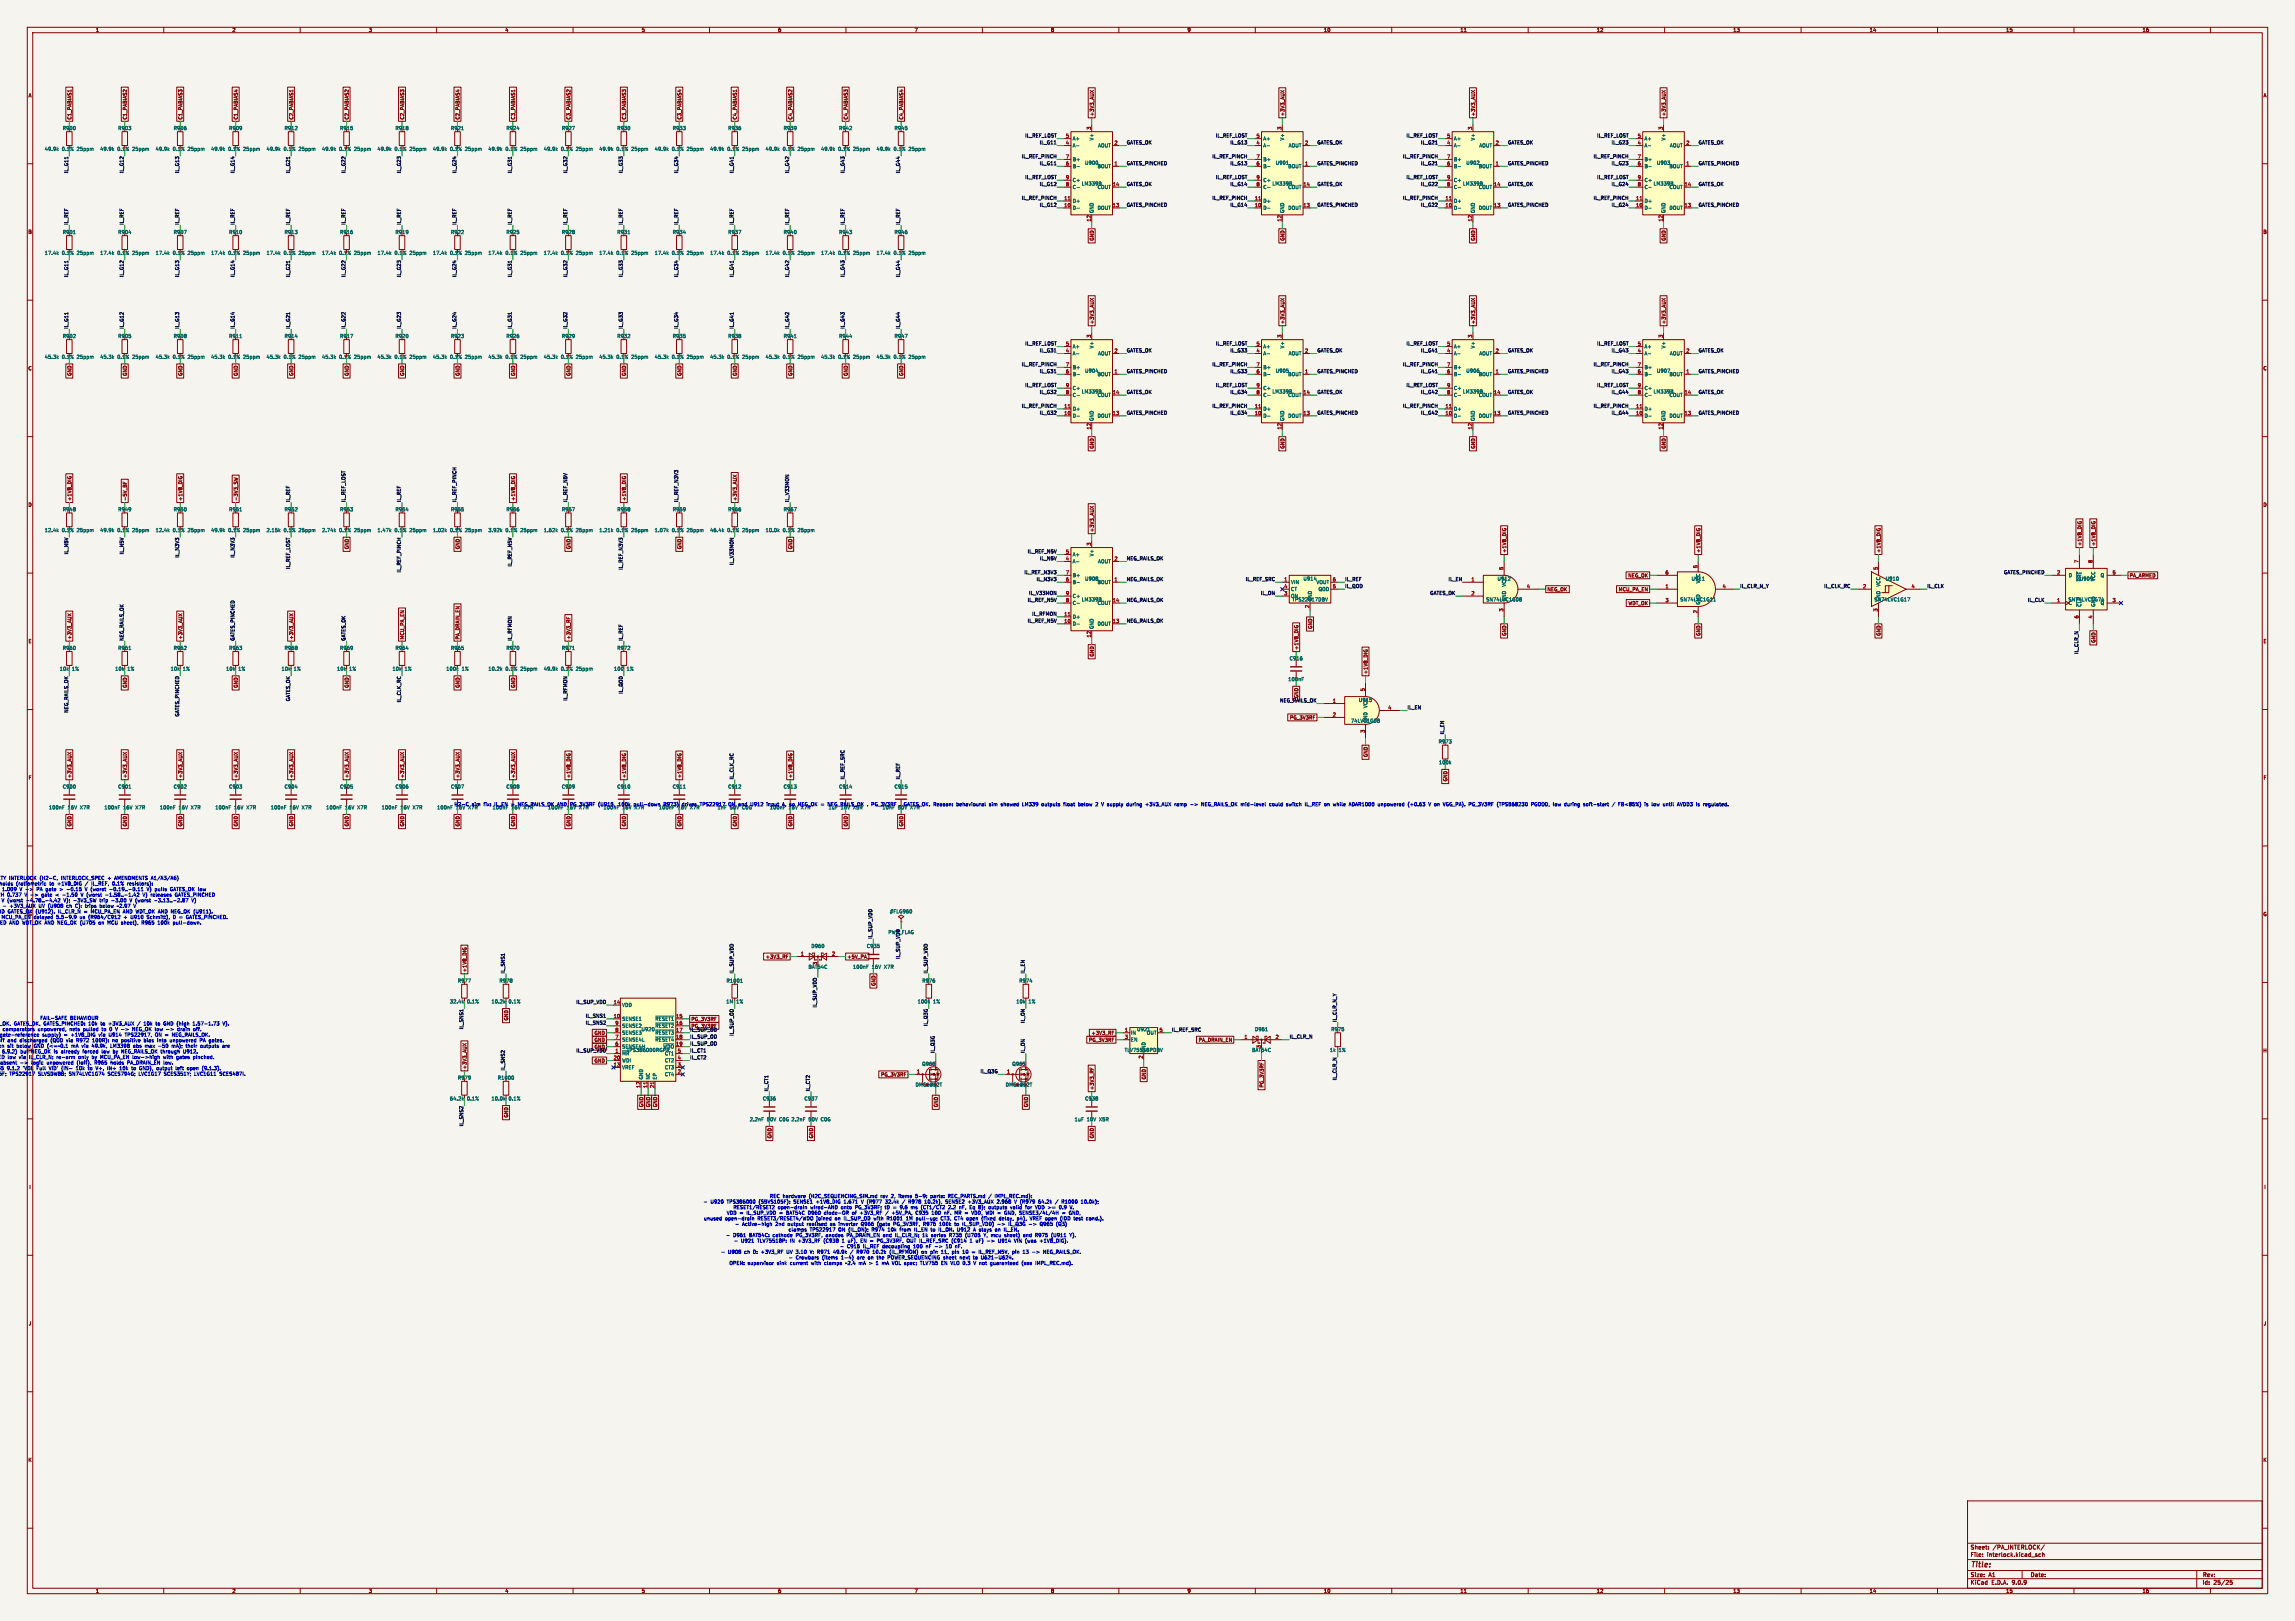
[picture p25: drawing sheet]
<svg xmlns="http://www.w3.org/2000/svg" width="841mm" height="594mm" viewBox="0 0 841 594" stroke-linecap="round" stroke-linejoin="round" font-family="sans-serif">
<defs><g id="words">
<text font-size="2.8" fill="#840000" x="722" y="574.9">Title:</text>
<g font-size="2.1" fill="#840000">
<text x="722" y="568">Sheet:</text>
<text x="730.2" y="568">/PA_INTERLOCK/</text>
<text x="722" y="570.7">File:</text>
<text x="728.1" y="570.7">interlock.kicad_sch</text>
<text x="722" y="580.9">KiCad</text>
<text x="722" y="578.1">Size:</text>
<text x="728.7" y="578.1">A1</text>
<text x="729.7" y="580.9">E.D.A.</text>
<text x="737.3" y="580.9">9.0.9</text>
<text x="744" y="578.1">Date:</text>
<text x="807" y="578.3">Rev:</text>
<text x="807" y="580.9">Id:</text>
<text x="811.1" y="580.9">25/25</text>
</g>
<g font-size="1.8" fill="#840000">
<text x="35" y="11.9">1</text>
<text x="85" y="11.9">2</text>
<text x="135" y="11.9">3</text>
<text x="185" y="11.9">4</text>
<text x="235" y="11.9">5</text>
<text x="285" y="11.9">6</text>
<text x="335" y="11.9">7</text>
<text x="385" y="11.9">8</text>
<text x="435" y="11.9">9</text>
<text x="485" y="11.9">10</text>
<text x="535" y="11.9">11</text>
<text x="585" y="11.9">12</text>
<text x="635" y="11.9">13</text>
<text x="685" y="11.9">14</text>
<text x="735" y="11.9">15</text>
<text x="785" y="11.9">16</text>
<text x="10.3" y="35.9">A</text>
<text x="829.3" y="35.9">A</text>
<text x="26.4" y="44" transform="rotate(-90 26.4 44)">C1_PABIAS1</text>
<text x="46.7" y="44" transform="rotate(-90 46.7 44)">C1_PABIAS2</text>
<text x="67" y="44" transform="rotate(-90 67 44)">C1_PABIAS3</text>
<text x="87.3" y="44" transform="rotate(-90 87.3 44)">C1_PABIAS4</text>
<text x="107.6" y="44" transform="rotate(-90 107.6 44)">C2_PABIAS1</text>
<text x="128" y="44" transform="rotate(-90 128 44)">C2_PABIAS2</text>
<text x="148.3" y="44" transform="rotate(-90 148.3 44)">C2_PABIAS3</text>
<text x="168.6" y="44" transform="rotate(-90 168.6 44)">C2_PABIAS4</text>
<text x="188.9" y="44" transform="rotate(-90 188.9 44)">C3_PABIAS1</text>
<text x="209.2" y="44" transform="rotate(-90 209.2 44)">C3_PABIAS2</text>
<text x="229.6" y="44" transform="rotate(-90 229.6 44)">C3_PABIAS3</text>
<text x="249.9" y="44" transform="rotate(-90 249.9 44)">C3_PABIAS4</text>
<text x="270.2" y="44" transform="rotate(-90 270.2 44)">C4_PABIAS1</text>
<text x="290.5" y="44" transform="rotate(-90 290.5 44)">C4_PABIAS2</text>
<text x="310.8" y="44" transform="rotate(-90 310.8 44)">C4_PABIAS3</text>
<text x="331.2" y="44" transform="rotate(-90 331.2 44)">C4_PABIAS4</text>
<text x="401" y="42.7" transform="rotate(-90 401 42.7)">+3V3_AUX</text>
<text x="470.9" y="42.7" transform="rotate(-90 470.9 42.7)">+3V3_AUX</text>
<text x="540.7" y="42.7" transform="rotate(-90 540.7 42.7)">+3V3_AUX</text>
<text x="610.6" y="42.7" transform="rotate(-90 610.6 42.7)">+3V3_AUX</text>
<text x="10.3" y="85.9">B</text>
<text x="401" y="88.4" transform="rotate(-90 401 88.4)">GND</text>
<text x="470.9" y="88.4" transform="rotate(-90 470.9 88.4)">GND</text>
<text x="540.7" y="88.4" transform="rotate(-90 540.7 88.4)">GND</text>
<text x="610.6" y="88.4" transform="rotate(-90 610.6 88.4)">GND</text>
<text x="829.2" y="85.9">B</text>
<text x="401" y="118.9" transform="rotate(-90 401 118.9)">+3V3_AUX</text>
<text x="470.9" y="118.9" transform="rotate(-90 470.9 118.9)">+3V3_AUX</text>
<text x="540.7" y="118.9" transform="rotate(-90 540.7 118.9)">+3V3_AUX</text>
<text x="610.6" y="118.9" transform="rotate(-90 610.6 118.9)">+3V3_AUX</text>
<text x="10.3" y="135.9">C</text>
<text x="26.4" y="137.9" transform="rotate(-90 26.4 137.9)">GND</text>
<text x="46.7" y="137.9" transform="rotate(-90 46.7 137.9)">GND</text>
<text x="67" y="137.9" transform="rotate(-90 67 137.9)">GND</text>
<text x="87.3" y="137.9" transform="rotate(-90 87.3 137.9)">GND</text>
<text x="107.6" y="137.9" transform="rotate(-90 107.6 137.9)">GND</text>
<text x="128" y="137.9" transform="rotate(-90 128 137.9)">GND</text>
<text x="148.3" y="137.9" transform="rotate(-90 148.3 137.9)">GND</text>
<text x="168.6" y="137.9" transform="rotate(-90 168.6 137.9)">GND</text>
<text x="188.9" y="137.9" transform="rotate(-90 188.9 137.9)">GND</text>
<text x="209.2" y="137.9" transform="rotate(-90 209.2 137.9)">GND</text>
<text x="229.6" y="137.9" transform="rotate(-90 229.6 137.9)">GND</text>
<text x="249.9" y="137.9" transform="rotate(-90 249.9 137.9)">GND</text>
<text x="270.2" y="137.9" transform="rotate(-90 270.2 137.9)">GND</text>
<text x="290.5" y="137.9" transform="rotate(-90 290.5 137.9)">GND</text>
<text x="310.8" y="137.9" transform="rotate(-90 310.8 137.9)">GND</text>
<text x="331.2" y="137.9" transform="rotate(-90 331.2 137.9)">GND</text>
<text x="829.2" y="135.9">C</text>
<text x="401" y="164.6" transform="rotate(-90 401 164.6)">GND</text>
<text x="470.9" y="164.6" transform="rotate(-90 470.9 164.6)">GND</text>
<text x="540.7" y="164.6" transform="rotate(-90 540.7 164.6)">GND</text>
<text x="610.6" y="164.6" transform="rotate(-90 610.6 164.6)">GND</text>
<text x="10.3" y="185.9">D</text>
<text x="26.4" y="183.7" transform="rotate(-90 26.4 183.7)">+1V8_DIG</text>
<text x="46.7" y="183.7" transform="rotate(-90 46.7 183.7)">-5V_BF</text>
<text x="67" y="183.7" transform="rotate(-90 67 183.7)">+1V8_DIG</text>
<text x="87.3" y="183.7" transform="rotate(-90 87.3 183.7)">-3V3_SW</text>
<text x="188.9" y="183.7" transform="rotate(-90 188.9 183.7)">+1V8_DIG</text>
<text x="229.6" y="183.7" transform="rotate(-90 229.6 183.7)">+1V8_DIG</text>
<text x="270.2" y="183.7" transform="rotate(-90 270.2 183.7)">+3V3_AUX</text>
<text x="829.2" y="185.9">D</text>
<text x="401" y="195.1" transform="rotate(-90 401 195.1)">+3V3_AUX</text>
<text x="128" y="201.4" transform="rotate(-90 128 201.4)">GND</text>
<text x="168.6" y="201.4" transform="rotate(-90 168.6 201.4)">GND</text>
<text x="209.2" y="201.4" transform="rotate(-90 209.2 201.4)">GND</text>
<text x="249.9" y="201.4" transform="rotate(-90 249.9 201.4)">GND</text>
<text x="290.5" y="201.4" transform="rotate(-90 290.5 201.4)">GND</text>
<text x="552.1" y="202.7" transform="rotate(-90 552.1 202.7)">+1V8_DIG</text>
<text x="623.3" y="202.7" transform="rotate(-90 623.3 202.7)">+1V8_DIG</text>
<text x="689.3" y="202.7" transform="rotate(-90 689.3 202.7)">+1V8_DIG</text>
<text x="763" y="200.2" transform="rotate(-90 763 200.2)">+1V8_DIG</text>
<text x="768" y="200.2" transform="rotate(-90 768 200.2)">+1V8_DIG</text>
<text x="596.5" y="211.8">NEG_OK</text>
<text x="780.3" y="211.8">PA_ARMED</text>
<text x="566.9" y="216.9">NEG_OK</text>
<text x="593" y="216.9">MCU_PA_EN</text>
<text x="596.6" y="221.9">WDT_OK</text>
<text x="481" y="230.6" transform="rotate(-90 481 230.6)">GND</text>
<text x="552.1" y="233.1" transform="rotate(-90 552.1 233.1)">GND</text>
<text x="623.3" y="233.1" transform="rotate(-90 623.3 233.1)">GND</text>
<text x="689.3" y="233.1" transform="rotate(-90 689.3 233.1)">GND</text>
<text x="10.3" y="235.9">E</text>
<text x="26.4" y="234.5" transform="rotate(-90 26.4 234.5)">+3V3_AUX</text>
<text x="67" y="234.5" transform="rotate(-90 67 234.5)">+3V3_AUX</text>
<text x="107.6" y="234.5" transform="rotate(-90 107.6 234.5)">+3V3_AUX</text>
<text x="148.3" y="234.5" transform="rotate(-90 148.3 234.5)">MCU_PA_EN</text>
<text x="168.6" y="234.5" transform="rotate(-90 168.6 234.5)">PA_DRAIN_EN</text>
<text x="209.2" y="234.5" transform="rotate(-90 209.2 234.5)">+3V3_RF</text>
<text x="475.9" y="238.3" transform="rotate(-90 475.9 238.3)">+1V8_DIG</text>
<text x="768" y="235.7" transform="rotate(-90 768 235.7)">GND</text>
<text x="829.3" y="235.9">E</text>
<text x="401" y="240.8" transform="rotate(-90 401 240.8)">GND</text>
<text x="501.3" y="247.2" transform="rotate(-90 501.3 247.2)">+1V8_DIG</text>
<text x="46.7" y="252.2" transform="rotate(-90 46.7 252.2)">GND</text>
<text x="87.3" y="252.2" transform="rotate(-90 87.3 252.2)">GND</text>
<text x="128" y="252.2" transform="rotate(-90 128 252.2)">GND</text>
<text x="168.6" y="252.2" transform="rotate(-90 168.6 252.2)">GND</text>
<text x="188.9" y="252.2" transform="rotate(-90 188.9 252.2)">GND</text>
<text x="472.5" y="263.8">PG_3V3RF</text>
<text x="501.3" y="277.6" transform="rotate(-90 501.3 277.6)">GND</text>
<text x="10.3" y="285.9">F</text>
<text x="26.4" y="285.3" transform="rotate(-90 26.4 285.3)">+3V3_AUX</text>
<text x="46.7" y="285.3" transform="rotate(-90 46.7 285.3)">+3V3_AUX</text>
<text x="67" y="285.3" transform="rotate(-90 67 285.3)">+3V3_AUX</text>
<text x="87.3" y="285.3" transform="rotate(-90 87.3 285.3)">+3V3_AUX</text>
<text x="107.6" y="285.3" transform="rotate(-90 107.6 285.3)">+3V3_AUX</text>
<text x="128" y="285.3" transform="rotate(-90 128 285.3)">+3V3_AUX</text>
<text x="148.3" y="285.3" transform="rotate(-90 148.3 285.3)">+3V3_AUX</text>
<text x="168.6" y="285.3" transform="rotate(-90 168.6 285.3)">+3V3_AUX</text>
<text x="188.9" y="285.3" transform="rotate(-90 188.9 285.3)">+3V3_AUX</text>
<text x="209.2" y="285.3" transform="rotate(-90 209.2 285.3)">+1V8_DIG</text>
<text x="229.6" y="285.3" transform="rotate(-90 229.6 285.3)">+1V8_DIG</text>
<text x="249.9" y="285.3" transform="rotate(-90 249.9 285.3)">+1V8_DIG</text>
<text x="290.5" y="285.3" transform="rotate(-90 290.5 285.3)">+1V8_DIG</text>
<text x="530.5" y="286.5" transform="rotate(-90 530.5 286.5)">GND</text>
<text x="829.3" y="285.9">F</text>
<text x="26.4" y="303" transform="rotate(-90 26.4 303)">GND</text>
<text x="46.7" y="303" transform="rotate(-90 46.7 303)">GND</text>
<text x="67" y="303" transform="rotate(-90 67 303)">GND</text>
<text x="87.3" y="303" transform="rotate(-90 87.3 303)">GND</text>
<text x="107.6" y="303" transform="rotate(-90 107.6 303)">GND</text>
<text x="128" y="303" transform="rotate(-90 128 303)">GND</text>
<text x="148.3" y="303" transform="rotate(-90 148.3 303)">GND</text>
<text x="168.6" y="303" transform="rotate(-90 168.6 303)">GND</text>
<text x="188.9" y="303" transform="rotate(-90 188.9 303)">GND</text>
<text x="209.2" y="303" transform="rotate(-90 209.2 303)">GND</text>
<text x="229.6" y="303" transform="rotate(-90 229.6 303)">GND</text>
<text x="249.9" y="303" transform="rotate(-90 249.9 303)">GND</text>
<text x="270.2" y="303" transform="rotate(-90 270.2 303)">GND</text>
<text x="290.5" y="303" transform="rotate(-90 290.5 303)">GND</text>
<text x="310.8" y="303" transform="rotate(-90 310.8 303)">GND</text>
<text x="331.2" y="303" transform="rotate(-90 331.2 303)">GND</text>
<text x="829.2" y="335.9">G</text>
<text x="280.5" y="351.5">+3V3_RF</text>
<text x="310.4" y="351.5">+5V_PA</text>
<text x="171.1" y="356.4" transform="rotate(-90 171.1 356.4)">+1V8_DIG</text>
<text x="321" y="361.4" transform="rotate(-90 321 361.4)">GND</text>
<text x="186.4" y="374.1" transform="rotate(-90 186.4 374.1)">GND</text>
<text x="253.2" y="374.3">PG_3V3RF</text>
<text x="217.7" y="379.4">GND</text>
<text x="217.7" y="382">GND</text>
<text x="398.9" y="382">PG_3V3RF</text>
<text x="399.9" y="379.4">+3V3_RF</text>
<text x="439.1" y="382">PA_DRAIN_EN</text>
<text x="217.7" y="389.6">GND</text>
<text x="829.2" y="385.9">H</text>
<text x="171.1" y="392" transform="rotate(-90 171.1 392)">+3V3_AUX</text>
<text x="322.7" y="394.7">PG_3V3RF</text>
<text x="420.1" y="395.7" transform="rotate(-90 420.1 395.7)">GND</text>
<text x="401" y="399.6" transform="rotate(-90 401 399.6)">+3V3_RF</text>
<text x="463.2" y="398.7" transform="rotate(-90 463.2 398.7)">PG_3V3RF</text>
<text x="235.9" y="405.9" transform="rotate(-90 235.9 405.9)">GND</text>
<text x="238.4" y="405.9" transform="rotate(-90 238.4 405.9)">GND</text>
<text x="241" y="405.9" transform="rotate(-90 241 405.9)">GND</text>
<text x="343.9" y="405.9" transform="rotate(-90 343.9 405.9)">GND</text>
<text x="376.9" y="405.9" transform="rotate(-90 376.9 405.9)">GND</text>
<text x="186.4" y="409.7" transform="rotate(-90 186.4 409.7)">GND</text>
<text x="282.9" y="417.3" transform="rotate(-90 282.9 417.3)">GND</text>
<text x="298.1" y="417.3" transform="rotate(-90 298.1 417.3)">GND</text>
<text x="401" y="417.3" transform="rotate(-90 401 417.3)">GND</text>
<text x="10.6" y="435.9">I</text>
<text x="829.6" y="435.9">I</text>
<text x="10.4" y="485.9">J</text>
<text x="829.4" y="485.9">J</text>
<text x="10.3" y="535.9">K</text>
<text x="829.2" y="535.9">K</text>
<text x="35" y="583.9">1</text>
<text x="85" y="583.9">2</text>
<text x="135" y="583.9">3</text>
<text x="185" y="583.9">4</text>
<text x="235" y="583.9">5</text>
<text x="285" y="583.9">6</text>
<text x="335" y="583.9">7</text>
<text x="385" y="583.9">8</text>
<text x="435" y="583.9">9</text>
<text x="485" y="583.9">10</text>
<text x="535" y="583.9">11</text>
<text x="585" y="583.9">12</text>
<text x="635" y="583.9">13</text>
<text x="685" y="583.9">14</text>
<text x="735" y="583.9">15</text>
<text x="785" y="583.9">16</text>
</g>
<g font-size="1.8" fill="#006464">
<text x="22.8" y="47.9">R900</text>
<text x="43.2" y="47.9">R903</text>
<text x="63.5" y="47.9">R906</text>
<text x="83.8" y="47.9">R909</text>
<text x="104.1" y="47.9">R912</text>
<text x="124.4" y="47.9">R915</text>
<text x="144.8" y="47.9">R918</text>
<text x="165.1" y="47.9">R921</text>
<text x="185.4" y="47.9">R924</text>
<text x="205.7" y="47.9">R927</text>
<text x="226" y="47.9">R930</text>
<text x="246.4" y="47.9">R933</text>
<text x="266.7" y="47.9">R936</text>
<text x="287" y="47.9">R939</text>
<text x="307.3" y="47.9">R942</text>
<text x="327.6" y="47.9">R945</text>
<text x="392.9" y="51.7">A+</text>
<text x="400.9" y="51.6" transform="rotate(-90 400.9 51.6)">V+</text>
<text x="462.8" y="51.7">A+</text>
<text x="470.8" y="51.6" transform="rotate(-90 470.8 51.6)">V+</text>
<text x="532.6" y="51.7">A+</text>
<text x="540.6" y="51.6" transform="rotate(-90 540.6 51.6)">V+</text>
<text x="602.5" y="51.7">A+</text>
<text x="610.5" y="51.6" transform="rotate(-90 610.5 51.6)">V+</text>
<text x="16.3" y="55.5">49.9k</text>
<text x="22.7" y="55.5">0.1%</text>
<text x="28.3" y="55.5">25ppm</text>
<text x="36.6" y="55.5">49.9k</text>
<text x="43" y="55.5">0.1%</text>
<text x="48.7" y="55.5">25ppm</text>
<text x="56.9" y="55.5">49.9k</text>
<text x="63.3" y="55.5">0.1%</text>
<text x="69" y="55.5">25ppm</text>
<text x="77.2" y="55.5">49.9k</text>
<text x="83.6" y="55.5">0.1%</text>
<text x="89.3" y="55.5">25ppm</text>
<text x="97.5" y="55.5">49.9k</text>
<text x="104" y="55.5">0.1%</text>
<text x="109.6" y="55.5">25ppm</text>
<text x="117.9" y="55.5">49.9k</text>
<text x="124.3" y="55.5">0.1%</text>
<text x="129.9" y="55.5">25ppm</text>
<text x="138.2" y="55.5">49.9k</text>
<text x="144.6" y="55.5">0.1%</text>
<text x="150.3" y="55.5">25ppm</text>
<text x="158.5" y="55.5">49.9k</text>
<text x="164.9" y="55.5">0.1%</text>
<text x="170.6" y="55.5">25ppm</text>
<text x="178.8" y="55.5">49.9k</text>
<text x="185.2" y="55.5">0.1%</text>
<text x="190.9" y="55.5">25ppm</text>
<text x="199.1" y="55.5">49.9k</text>
<text x="205.6" y="55.5">0.1%</text>
<text x="211.2" y="55.5">25ppm</text>
<text x="219.5" y="55.5">49.9k</text>
<text x="225.9" y="55.5">0.1%</text>
<text x="231.5" y="55.5">25ppm</text>
<text x="239.8" y="55.5">49.9k</text>
<text x="246.2" y="55.5">0.1%</text>
<text x="251.9" y="55.5">25ppm</text>
<text x="260.1" y="55.5">49.9k</text>
<text x="266.5" y="55.5">0.1%</text>
<text x="272.2" y="55.5">25ppm</text>
<text x="280.4" y="55.5">49.9k</text>
<text x="286.8" y="55.5">0.1%</text>
<text x="292.5" y="55.5">25ppm</text>
<text x="300.7" y="55.5">49.9k</text>
<text x="307.2" y="55.5">0.1%</text>
<text x="312.8" y="55.5">25ppm</text>
<text x="321.1" y="55.5">49.9k</text>
<text x="327.5" y="55.5">0.1%</text>
<text x="333.1" y="55.5">25ppm</text>
<text x="392.9" y="54.2">A-</text>
<text x="392.9" y="59.3">B+</text>
<text x="402.2" y="54.2">AOUT</text>
<text x="462.8" y="54.2">A-</text>
<text x="462.8" y="59.3">B+</text>
<text x="472.1" y="54.2">AOUT</text>
<text x="532.6" y="54.2">A-</text>
<text x="532.6" y="59.3">B+</text>
<text x="541.9" y="54.2">AOUT</text>
<text x="602.5" y="54.2">A-</text>
<text x="602.5" y="59.3">B+</text>
<text x="611.8" y="54.2">AOUT</text>
<text x="392.9" y="61.8">B-</text>
<text x="397.5" y="60.6">U900</text>
<text x="402.1" y="61.8">BOUT</text>
<text x="462.8" y="61.8">B-</text>
<text x="467.3" y="60.6">U901</text>
<text x="471.9" y="61.8">BOUT</text>
<text x="532.6" y="61.8">B-</text>
<text x="537.2" y="60.6">U902</text>
<text x="541.8" y="61.8">BOUT</text>
<text x="602.5" y="61.8">B-</text>
<text x="607" y="60.6">U903</text>
<text x="611.6" y="61.8">BOUT</text>
<text x="392.9" y="66.9">C+</text>
<text x="392.9" y="69.4">C-</text>
<text x="396.3" y="68.2">LM339B</text>
<text x="402.1" y="69.4">COUT</text>
<text x="462.8" y="66.9">C+</text>
<text x="462.8" y="69.4">C-</text>
<text x="466.1" y="68.2">LM339B</text>
<text x="471.9" y="69.4">COUT</text>
<text x="532.6" y="66.9">C+</text>
<text x="532.6" y="69.4">C-</text>
<text x="536" y="68.2">LM339B</text>
<text x="541.8" y="69.4">COUT</text>
<text x="602.5" y="66.9">C+</text>
<text x="602.5" y="69.4">C-</text>
<text x="605.8" y="68.2">LM339B</text>
<text x="611.6" y="69.4">COUT</text>
<text x="392.9" y="74.5">D+</text>
<text x="392.9" y="77.1">D-</text>
<text x="402.1" y="77.1">DOUT</text>
<text x="462.8" y="74.5">D+</text>
<text x="462.8" y="77.1">D-</text>
<text x="471.9" y="77.1">DOUT</text>
<text x="532.6" y="74.5">D+</text>
<text x="532.6" y="77.1">D-</text>
<text x="541.8" y="77.1">DOUT</text>
<text x="602.5" y="74.5">D+</text>
<text x="602.5" y="77.1">D-</text>
<text x="611.6" y="77.1">DOUT</text>
<text x="400.9" y="78.2" transform="rotate(-90 400.9 78.2)">GND</text>
<text x="470.8" y="78.2" transform="rotate(-90 470.8 78.2)">GND</text>
<text x="540.6" y="78.2" transform="rotate(-90 540.6 78.2)">GND</text>
<text x="610.5" y="78.2" transform="rotate(-90 610.5 78.2)">GND</text>
<text x="22.8" y="86">R901</text>
<text x="43.2" y="86">R904</text>
<text x="63.5" y="86">R907</text>
<text x="83.8" y="86">R910</text>
<text x="104.1" y="86">R913</text>
<text x="124.4" y="86">R916</text>
<text x="144.8" y="86">R919</text>
<text x="165.1" y="86">R922</text>
<text x="185.4" y="86">R925</text>
<text x="205.7" y="86">R928</text>
<text x="226" y="86">R931</text>
<text x="246.4" y="86">R934</text>
<text x="266.7" y="86">R937</text>
<text x="287" y="86">R940</text>
<text x="307.3" y="86">R943</text>
<text x="327.6" y="86">R946</text>
<text x="16.3" y="93.6">17.4k</text>
<text x="22.7" y="93.6">0.1%</text>
<text x="28.3" y="93.6">25ppm</text>
<text x="36.6" y="93.6">17.4k</text>
<text x="43" y="93.6">0.1%</text>
<text x="48.7" y="93.6">25ppm</text>
<text x="56.9" y="93.6">17.4k</text>
<text x="63.3" y="93.6">0.1%</text>
<text x="69" y="93.6">25ppm</text>
<text x="77.2" y="93.6">17.4k</text>
<text x="83.6" y="93.6">0.1%</text>
<text x="89.3" y="93.6">25ppm</text>
<text x="97.5" y="93.6">17.4k</text>
<text x="104" y="93.6">0.1%</text>
<text x="109.6" y="93.6">25ppm</text>
<text x="117.9" y="93.6">17.4k</text>
<text x="124.3" y="93.6">0.1%</text>
<text x="129.9" y="93.6">25ppm</text>
<text x="138.2" y="93.6">17.4k</text>
<text x="144.6" y="93.6">0.1%</text>
<text x="150.3" y="93.6">25ppm</text>
<text x="158.5" y="93.6">17.4k</text>
<text x="164.9" y="93.6">0.1%</text>
<text x="170.6" y="93.6">25ppm</text>
<text x="178.8" y="93.6">17.4k</text>
<text x="185.2" y="93.6">0.1%</text>
<text x="190.9" y="93.6">25ppm</text>
<text x="199.1" y="93.6">17.4k</text>
<text x="205.6" y="93.6">0.1%</text>
<text x="211.2" y="93.6">25ppm</text>
<text x="219.5" y="93.6">17.4k</text>
<text x="225.9" y="93.6">0.1%</text>
<text x="231.5" y="93.6">25ppm</text>
<text x="239.8" y="93.6">17.4k</text>
<text x="246.2" y="93.6">0.1%</text>
<text x="251.9" y="93.6">25ppm</text>
<text x="260.1" y="93.6">17.4k</text>
<text x="266.5" y="93.6">0.1%</text>
<text x="272.2" y="93.6">25ppm</text>
<text x="280.4" y="93.6">17.4k</text>
<text x="286.8" y="93.6">0.1%</text>
<text x="292.5" y="93.6">25ppm</text>
<text x="300.7" y="93.6">17.4k</text>
<text x="307.2" y="93.6">0.1%</text>
<text x="312.8" y="93.6">25ppm</text>
<text x="321.1" y="93.6">17.4k</text>
<text x="327.5" y="93.6">0.1%</text>
<text x="333.1" y="93.6">25ppm</text>
<text x="22.8" y="124.1">R902</text>
<text x="43.2" y="124.1">R905</text>
<text x="63.5" y="124.1">R908</text>
<text x="83.8" y="124.1">R911</text>
<text x="104.1" y="124.1">R914</text>
<text x="124.4" y="124.1">R917</text>
<text x="144.8" y="124.1">R920</text>
<text x="165.1" y="124.1">R923</text>
<text x="185.4" y="124.1">R926</text>
<text x="205.7" y="124.1">R929</text>
<text x="226" y="124.1">R932</text>
<text x="246.4" y="124.1">R935</text>
<text x="266.7" y="124.1">R938</text>
<text x="287" y="124.1">R941</text>
<text x="307.3" y="124.1">R944</text>
<text x="327.6" y="124.1">R947</text>
<text x="16.3" y="131.7">45.3k</text>
<text x="22.7" y="131.7">0.1%</text>
<text x="28.3" y="131.7">25ppm</text>
<text x="36.6" y="131.7">45.3k</text>
<text x="43" y="131.7">0.1%</text>
<text x="48.7" y="131.7">25ppm</text>
<text x="56.9" y="131.7">45.3k</text>
<text x="63.3" y="131.7">0.1%</text>
<text x="69" y="131.7">25ppm</text>
<text x="77.2" y="131.7">45.3k</text>
<text x="83.6" y="131.7">0.1%</text>
<text x="89.3" y="131.7">25ppm</text>
<text x="97.5" y="131.7">45.3k</text>
<text x="104" y="131.7">0.1%</text>
<text x="109.6" y="131.7">25ppm</text>
<text x="117.9" y="131.7">45.3k</text>
<text x="124.3" y="131.7">0.1%</text>
<text x="129.9" y="131.7">25ppm</text>
<text x="138.2" y="131.7">45.3k</text>
<text x="144.6" y="131.7">0.1%</text>
<text x="150.3" y="131.7">25ppm</text>
<text x="158.5" y="131.7">45.3k</text>
<text x="164.9" y="131.7">0.1%</text>
<text x="170.6" y="131.7">25ppm</text>
<text x="178.8" y="131.7">45.3k</text>
<text x="185.2" y="131.7">0.1%</text>
<text x="190.9" y="131.7">25ppm</text>
<text x="199.1" y="131.7">45.3k</text>
<text x="205.6" y="131.7">0.1%</text>
<text x="211.2" y="131.7">25ppm</text>
<text x="219.5" y="131.7">45.3k</text>
<text x="225.9" y="131.7">0.1%</text>
<text x="231.5" y="131.7">25ppm</text>
<text x="239.8" y="131.7">45.3k</text>
<text x="246.2" y="131.7">0.1%</text>
<text x="251.9" y="131.7">25ppm</text>
<text x="260.1" y="131.7">45.3k</text>
<text x="266.5" y="131.7">0.1%</text>
<text x="272.2" y="131.7">25ppm</text>
<text x="280.4" y="131.7">45.3k</text>
<text x="286.8" y="131.7">0.1%</text>
<text x="292.5" y="131.7">25ppm</text>
<text x="300.7" y="131.7">45.3k</text>
<text x="307.2" y="131.7">0.1%</text>
<text x="312.8" y="131.7">25ppm</text>
<text x="321.1" y="131.7">45.3k</text>
<text x="327.5" y="131.7">0.1%</text>
<text x="333.1" y="131.7">25ppm</text>
<text x="392.9" y="127.9">A+</text>
<text x="392.9" y="130.4">A-</text>
<text x="400.9" y="127.8" transform="rotate(-90 400.9 127.8)">V+</text>
<text x="402.2" y="130.4">AOUT</text>
<text x="462.8" y="127.9">A+</text>
<text x="462.8" y="130.4">A-</text>
<text x="470.8" y="127.8" transform="rotate(-90 470.8 127.8)">V+</text>
<text x="472.1" y="130.4">AOUT</text>
<text x="532.6" y="127.9">A+</text>
<text x="532.6" y="130.4">A-</text>
<text x="540.6" y="127.8" transform="rotate(-90 540.6 127.8)">V+</text>
<text x="541.9" y="130.4">AOUT</text>
<text x="602.5" y="127.9">A+</text>
<text x="602.5" y="130.4">A-</text>
<text x="610.5" y="127.8" transform="rotate(-90 610.5 127.8)">V+</text>
<text x="611.8" y="130.4">AOUT</text>
<text x="392.9" y="135.5">B+</text>
<text x="397.5" y="136.8">U904</text>
<text x="462.8" y="135.5">B+</text>
<text x="467.3" y="136.8">U905</text>
<text x="532.6" y="135.5">B+</text>
<text x="537.2" y="136.8">U906</text>
<text x="602.5" y="135.5">B+</text>
<text x="607" y="136.8">U907</text>
<text x="392.9" y="138">B-</text>
<text x="392.9" y="143.1">C+</text>
<text x="402.1" y="138">BOUT</text>
<text x="462.8" y="138">B-</text>
<text x="462.8" y="143.1">C+</text>
<text x="471.9" y="138">BOUT</text>
<text x="532.6" y="138">B-</text>
<text x="532.6" y="143.1">C+</text>
<text x="541.8" y="138">BOUT</text>
<text x="602.5" y="138">B-</text>
<text x="602.5" y="143.1">C+</text>
<text x="611.6" y="138">BOUT</text>
<text x="392.9" y="145.6">C-</text>
<text x="396.3" y="144.4">LM339B</text>
<text x="402.1" y="145.6">COUT</text>
<text x="462.8" y="145.6">C-</text>
<text x="466.1" y="144.4">LM339B</text>
<text x="471.9" y="145.6">COUT</text>
<text x="532.6" y="145.6">C-</text>
<text x="536" y="144.4">LM339B</text>
<text x="541.8" y="145.6">COUT</text>
<text x="602.5" y="145.6">C-</text>
<text x="605.8" y="144.4">LM339B</text>
<text x="611.6" y="145.6">COUT</text>
<text x="392.9" y="150.7">D+</text>
<text x="392.9" y="153.3">D-</text>
<text x="400.9" y="154.4" transform="rotate(-90 400.9 154.4)">GND</text>
<text x="402.1" y="153.3">DOUT</text>
<text x="462.8" y="150.7">D+</text>
<text x="462.8" y="153.3">D-</text>
<text x="470.8" y="154.4" transform="rotate(-90 470.8 154.4)">GND</text>
<text x="471.9" y="153.3">DOUT</text>
<text x="532.6" y="150.7">D+</text>
<text x="532.6" y="153.3">D-</text>
<text x="540.6" y="154.4" transform="rotate(-90 540.6 154.4)">GND</text>
<text x="541.8" y="153.3">DOUT</text>
<text x="602.5" y="150.7">D+</text>
<text x="602.5" y="153.3">D-</text>
<text x="610.5" y="154.4" transform="rotate(-90 610.5 154.4)">GND</text>
<text x="611.6" y="153.3">DOUT</text>
<text x="22.8" y="187.6">R948</text>
<text x="43.2" y="187.6">R949</text>
<text x="63.5" y="187.6">R950</text>
<text x="83.8" y="187.6">R951</text>
<text x="104.1" y="187.6">R952</text>
<text x="124.4" y="187.6">R953</text>
<text x="144.8" y="187.6">R954</text>
<text x="165.1" y="187.6">R955</text>
<text x="185.4" y="187.6">R956</text>
<text x="205.7" y="187.6">R957</text>
<text x="226" y="187.6">R958</text>
<text x="246.4" y="187.6">R959</text>
<text x="266.7" y="187.6">R966</text>
<text x="287" y="187.6">R967</text>
<text x="16.3" y="195.2">12.4k</text>
<text x="22.7" y="195.2">0.1%</text>
<text x="28.3" y="195.2">25ppm</text>
<text x="36.6" y="195.2">49.9k</text>
<text x="43" y="195.2">0.1%</text>
<text x="48.7" y="195.2">25ppm</text>
<text x="56.9" y="195.2">12.4k</text>
<text x="63.3" y="195.2">0.1%</text>
<text x="69" y="195.2">25ppm</text>
<text x="77.2" y="195.2">49.9k</text>
<text x="83.6" y="195.2">0.1%</text>
<text x="89.3" y="195.2">25ppm</text>
<text x="97.5" y="195.2">2.15k</text>
<text x="104" y="195.2">0.1%</text>
<text x="109.6" y="195.2">25ppm</text>
<text x="117.9" y="195.2">2.74k</text>
<text x="124.3" y="195.2">0.1%</text>
<text x="129.9" y="195.2">25ppm</text>
<text x="138.2" y="195.2">1.47k</text>
<text x="144.6" y="195.2">0.1%</text>
<text x="150.3" y="195.2">25ppm</text>
<text x="158.5" y="195.2">1.02k</text>
<text x="164.9" y="195.2">0.1%</text>
<text x="170.6" y="195.2">25ppm</text>
<text x="178.8" y="195.2">3.92k</text>
<text x="185.2" y="195.2">0.1%</text>
<text x="190.9" y="195.2">25ppm</text>
<text x="199.1" y="195.2">1.62k</text>
<text x="205.6" y="195.2">0.1%</text>
<text x="211.2" y="195.2">25ppm</text>
<text x="219.5" y="195.2">1.21k</text>
<text x="225.9" y="195.2">0.1%</text>
<text x="231.5" y="195.2">25ppm</text>
<text x="239.8" y="195.2">1.07k</text>
<text x="246.2" y="195.2">0.1%</text>
<text x="251.9" y="195.2">25ppm</text>
<text x="260.1" y="195.2">46.4k</text>
<text x="266.5" y="195.2">0.1%</text>
<text x="272.2" y="195.2">25ppm</text>
<text x="280.4" y="195.2">10.0k</text>
<text x="286.8" y="195.2">0.1%</text>
<text x="292.5" y="195.2">25ppm</text>
<text x="392.9" y="204.1">A+</text>
<text x="392.9" y="206.6">A-</text>
<text x="400.9" y="204" transform="rotate(-90 400.9 204)">V+</text>
<text x="402.2" y="206.6">AOUT</text>
<text x="392.9" y="211.7">B+</text>
<text x="392.9" y="214.2">B-</text>
<text x="397.5" y="213">U908</text>
<text x="402.1" y="214.2">BOUT</text>
<text x="472.9" y="214.2">VIN</text>
<text x="477.5" y="213">U914</text>
<text x="482.3" y="214.2">VOUT</text>
<text x="548.6" y="213">U912</text>
<text x="552" y="215.2" transform="rotate(-90 552 215.2)">VCC</text>
<text x="619.7" y="213">U911</text>
<text x="623.2" y="213.9" transform="rotate(-90 623.2 213.9)">VCC</text>
<text x="689.2" y="215.2" transform="rotate(-90 689.2 215.2)">VCC</text>
<text x="690.8" y="213">U910</text>
<text x="757.9" y="211.7">D</text>
<text x="762" y="213">U909</text>
<text x="762.9" y="213.2" transform="rotate(-90 762.9 213.2)">~{PRE}</text>
<text x="767.9" y="213.1" transform="rotate(-90 767.9 213.1)">VCC</text>
<text x="769.6" y="211.7">Q</text>
<text x="392.9" y="219.3">C+</text>
<text x="392.9" y="221.8">C-</text>
<text x="396.3" y="220.6">LM339B</text>
<text x="402.1" y="221.8">COUT</text>
<text x="472.9" y="216.8">CT</text>
<text x="472.9" y="219.3">ON</text>
<text x="473.4" y="220.6">TPS22917DBV</text>
<text x="480.9" y="220.5" transform="rotate(-90 480.9 220.5)">GND</text>
<text x="483" y="216.8">QOD</text>
<text x="544.5" y="220.6">SN74LVC1G08</text>
<text x="552" y="220.5" transform="rotate(-90 552 220.5)">GND</text>
<text x="615.6" y="220.6">SN74LVC1G11</text>
<text x="623.2" y="221.7" transform="rotate(-90 623.2 221.7)">GND</text>
<text x="686.7" y="220.6">SN74LVC1G17</text>
<text x="689.2" y="220.5" transform="rotate(-90 689.2 220.5)">GND</text>
<text x="757.8" y="220.6">SN74LVC1G74</text>
<text x="757.9" y="221.8">C</text>
<text x="769.6" y="221.8">~{Q}</text>
<text x="392.9" y="226.9">D+</text>
<text x="762.9" y="222.5" transform="rotate(-90 762.9 222.5)">~{CLR}</text>
<text x="767.9" y="222.5" transform="rotate(-90 767.9 222.5)">GND</text>
<text x="392.9" y="229.5">D-</text>
<text x="400.9" y="230.6" transform="rotate(-90 400.9 230.6)">GND</text>
<text x="402.1" y="229.5">DOUT</text>
<text x="22.8" y="238.4">R960</text>
<text x="43.2" y="238.4">R961</text>
<text x="63.5" y="238.4">R962</text>
<text x="83.8" y="238.4">R963</text>
<text x="104.1" y="238.4">R968</text>
<text x="124.4" y="238.4">R969</text>
<text x="144.8" y="238.4">R964</text>
<text x="165.1" y="238.4">R965</text>
<text x="185.4" y="238.4">R970</text>
<text x="205.7" y="238.4">R971</text>
<text x="226" y="238.4">R972</text>
<text x="21.8" y="246">10k</text>
<text x="26.4" y="246">1%</text>
<text x="42.1" y="246">10k</text>
<text x="46.7" y="246">1%</text>
<text x="62.4" y="246">10k</text>
<text x="67" y="246">1%</text>
<text x="82.7" y="246">10k</text>
<text x="87.3" y="246">1%</text>
<text x="103" y="246">10k</text>
<text x="107.7" y="246">1%</text>
<text x="123.4" y="246">10k</text>
<text x="128" y="246">1%</text>
<text x="143.7" y="246">10k</text>
<text x="148.3" y="246">1%</text>
<text x="163.4" y="246">100k</text>
<text x="169.2" y="246">1%</text>
<text x="178.8" y="246">10.2k</text>
<text x="185.2" y="246">0.1%</text>
<text x="190.9" y="246">25ppm</text>
<text x="199.1" y="246">49.9k</text>
<text x="205.6" y="246">0.1%</text>
<text x="211.2" y="246">25ppm</text>
<text x="224.9" y="246">100</text>
<text x="229.7" y="246">1%</text>
<text x="472.4" y="242.2">C916</text>
<text x="471.9" y="249.8">100nF</text>
<text x="497.8" y="257.4">U915</text>
<text x="501.2" y="259.6" transform="rotate(-90 501.2 259.6)">VCC</text>
<text x="494.9" y="265">74LVC1G08</text>
<text x="501.2" y="264.9" transform="rotate(-90 501.2 264.9)">GND</text>
<text x="527" y="272.6">R973</text>
<text x="527.2" y="280.3">100k</text>
<text x="22.8" y="289.2">C900</text>
<text x="43.2" y="289.2">C901</text>
<text x="63.5" y="289.2">C902</text>
<text x="83.8" y="289.2">C903</text>
<text x="104.1" y="289.2">C904</text>
<text x="124.4" y="289.2">C905</text>
<text x="144.8" y="289.2">C906</text>
<text x="165.1" y="289.2">C907</text>
<text x="185.4" y="289.2">C908</text>
<text x="205.7" y="289.2">C909</text>
<text x="226" y="289.2">C910</text>
<text x="246.4" y="289.2">C911</text>
<text x="266.7" y="289.2">C912</text>
<text x="287" y="289.2">C913</text>
<text x="307.3" y="289.2">C914</text>
<text x="327.6" y="289.2">C915</text>
<text x="17.8" y="296.8">100nF</text>
<text x="24.8" y="296.8">16V</text>
<text x="29.5" y="296.8">X7R</text>
<text x="38.1" y="296.8">100nF</text>
<text x="45.2" y="296.8">16V</text>
<text x="49.8" y="296.8">X7R</text>
<text x="58.4" y="296.8">100nF</text>
<text x="65.5" y="296.8">16V</text>
<text x="70.2" y="296.8">X7R</text>
<text x="78.8" y="296.8">100nF</text>
<text x="85.8" y="296.8">16V</text>
<text x="90.5" y="296.8">X7R</text>
<text x="99.1" y="296.8">100nF</text>
<text x="106.1" y="296.8">16V</text>
<text x="110.8" y="296.8">X7R</text>
<text x="119.4" y="296.8">100nF</text>
<text x="126.4" y="296.8">16V</text>
<text x="131.1" y="296.8">X7R</text>
<text x="139.7" y="296.8">100nF</text>
<text x="146.8" y="296.8">16V</text>
<text x="151.4" y="296.8">X7R</text>
<text x="160" y="296.8">100nF</text>
<text x="187.4" y="296.8">16V</text>
<text x="326" y="334.9">#FLG960</text>
<text x="297.2" y="347.6">D960</text>
<text x="317.5" y="347.6">C935</text>
<text x="299.5" y="353.8" transform="rotate(-90 299.5 353.8)">3</text>
<text x="296.1" y="355.2">BAT54C</text>
<text x="312.4" y="355.2">100nF</text>
<text x="319.5" y="355.2">16V</text>
<text x="324.2" y="355.2">X7R</text>
<text x="167.6" y="360.3">R977</text>
<text x="182.9" y="360.3">R978</text>
<text x="266.1" y="360.3">R1001</text>
<text x="337.8" y="360.3">R976</text>
<text x="373.4" y="360.3">R974</text>
<text x="164.7" y="367.9">32.4k</text>
<text x="171.2" y="367.9">0.1%</text>
<text x="180" y="367.9">10.2k</text>
<text x="186.4" y="367.9">0.1%</text>
<text x="227.8" y="369.2">VDD</text>
<text x="266" y="367.9">1M</text>
<text x="269.8" y="367.9">1%</text>
<text x="336.1" y="367.9">100k</text>
<text x="341.9" y="367.9">1%</text>
<text x="372.3" y="367.9">10k</text>
<text x="376.9" y="367.9">1%</text>
<text x="227.8" y="374.2">SENSE1</text>
<text x="227.8" y="376.8">SENSE2</text>
<text x="240" y="374.2">~{RESET1}</text>
<text x="240" y="376.8">~{RESET2}</text>
<text x="227.8" y="379.3">SENSE3</text>
<text x="227.8" y="381.9">SENSE4L</text>
<text x="234.9" y="378.1">U920</text>
<text x="240" y="379.3">~{RESET3}</text>
<text x="240" y="381.9">~{RESET4}</text>
<text x="414.3" y="379.3">IN</text>
<text x="414.3" y="381.9">EN</text>
<text x="416.5" y="378.1">U921</text>
<text x="420.1" y="379.3">OUT</text>
<text x="459.7" y="378.1">D961</text>
<text x="487.7" y="378.1">R975</text>
<text x="227.8" y="384.4">SENSE4H</text>
<text x="227.8" y="386.9">~{MR}</text>
<text x="227.8" y="389.5">WDI</text>
<text x="229.5" y="385.7">TPS386000RGPR</text>
<text x="242.9" y="384.4">~{WDO}</text>
<text x="243.5" y="386.9">CT1</text>
<text x="243.5" y="389.5">CT2</text>
<text x="412" y="385.7">TLV75518PDBV</text>
<text x="420" y="385.8" transform="rotate(-90 420 385.8)">GND</text>
<text x="458.7" y="385.7">BAT54C</text>
<text x="462" y="384.2" transform="rotate(-90 462 384.2)">3</text>
<text x="487.2" y="385.7">1k</text>
<text x="490.6" y="385.7">1%</text>
<text x="167.6" y="395.8">R979</text>
<text x="182.3" y="395.8">R1000</text>
<text x="227.8" y="392">VREF</text>
<text x="235.8" y="395.7" transform="rotate(-90 235.8 395.7)">GND</text>
<text x="238.4" y="395.7" transform="rotate(-90 238.4 395.7)">NC</text>
<text x="240.9" y="395.7" transform="rotate(-90 240.9 395.7)">EP</text>
<text x="243.5" y="392">CT3</text>
<text x="243.5" y="394.6">CT4</text>
<text x="337.8" y="390.8">Q966</text>
<text x="342.6" y="390.6" transform="rotate(-90 342.6 390.6)">3</text>
<text x="370.8" y="390.8">Q965</text>
<text x="375.7" y="390.6" transform="rotate(-90 375.7 390.6)">3</text>
<text x="335.4" y="398.4">DMG1012T</text>
<text x="342.6" y="398.2" transform="rotate(-90 342.6 398.2)">2</text>
<text x="368.4" y="398.4">DMG1012T</text>
<text x="375.7" y="398.2" transform="rotate(-90 375.7 398.2)">2</text>
<text x="164.7" y="403.5">64.2k</text>
<text x="171.2" y="403.5">0.1%</text>
<text x="180" y="403.5">10.0k</text>
<text x="186.4" y="403.5">0.1%</text>
<text x="279.4" y="403.5">C936</text>
<text x="294.6" y="403.5">C937</text>
<text x="397.5" y="403.5">C938</text>
<text x="274.6" y="411.1">2.2nF</text>
<text x="281" y="411.1">50V</text>
<text x="285.7" y="411.1">C0G 2.2nF</text>
<text x="296.3" y="411.1">50V</text>
<text x="301" y="411.1">C0G</text>
<text x="393.7" y="411.1">1uF</text>
<text x="398.3" y="411.1">10V</text>
<text x="403" y="411.1">X5R</text>
</g>
<g font-size="1.8" fill="#a90000">
<text x="399.8" y="47.7" transform="rotate(-90 399.8 47.7)">3</text>
<text x="469.6" y="47.7" transform="rotate(-90 469.6 47.7)">3</text>
<text x="539.5" y="47.7" transform="rotate(-90 539.5 47.7)">3</text>
<text x="609.3" y="47.7" transform="rotate(-90 609.3 47.7)">3</text>
<text x="390.5" y="50.5">5</text>
<text x="390.5" y="53.1">4</text>
<text x="408.2" y="53.1">2</text>
<text x="460.3" y="50.5">5</text>
<text x="460.3" y="53.1">4</text>
<text x="478.1" y="53.1">2</text>
<text x="530.2" y="50.5">5</text>
<text x="530.2" y="53.1">4</text>
<text x="547.9" y="53.1">2</text>
<text x="600" y="50.5">5</text>
<text x="600" y="53.1">4</text>
<text x="617.8" y="53.1">2</text>
<text x="390.5" y="58.2">7</text>
<text x="460.3" y="58.2">7</text>
<text x="530.2" y="58.2">7</text>
<text x="600" y="58.2">7</text>
<text x="390.5" y="60.7">6</text>
<text x="390.5" y="65.8">9</text>
<text x="408.2" y="60.7">1</text>
<text x="460.3" y="60.7">6</text>
<text x="460.3" y="65.8">9</text>
<text x="478.1" y="60.7">1</text>
<text x="530.2" y="60.7">6</text>
<text x="530.2" y="65.8">9</text>
<text x="547.9" y="60.7">1</text>
<text x="600" y="60.7">6</text>
<text x="600" y="65.8">9</text>
<text x="617.8" y="60.7">1</text>
<text x="390.5" y="68.3">8</text>
<text x="407.6" y="68.3">14</text>
<text x="460.3" y="68.3">8</text>
<text x="477.5" y="68.3">14</text>
<text x="530.2" y="68.3">8</text>
<text x="547.3" y="68.3">14</text>
<text x="600" y="68.3">8</text>
<text x="617.2" y="68.3">14</text>
<text x="389.8" y="73.4">11</text>
<text x="389.8" y="75.9">10</text>
<text x="407.6" y="75.9">13</text>
<text x="459.7" y="73.4">11</text>
<text x="459.7" y="75.9">10</text>
<text x="477.5" y="75.9">13</text>
<text x="529.5" y="73.4">11</text>
<text x="529.5" y="75.9">10</text>
<text x="547.3" y="75.9">13</text>
<text x="599.4" y="73.4">11</text>
<text x="599.4" y="75.9">10</text>
<text x="617.2" y="75.9">13</text>
<text x="399.8" y="81.3" transform="rotate(-90 399.8 81.3)">12</text>
<text x="469.6" y="81.3" transform="rotate(-90 469.6 81.3)">12</text>
<text x="539.5" y="81.3" transform="rotate(-90 539.5 81.3)">12</text>
<text x="609.3" y="81.3" transform="rotate(-90 609.3 81.3)">12</text>
<text x="399.8" y="123.9" transform="rotate(-90 399.8 123.9)">3</text>
<text x="469.6" y="123.9" transform="rotate(-90 469.6 123.9)">3</text>
<text x="539.5" y="123.9" transform="rotate(-90 539.5 123.9)">3</text>
<text x="609.3" y="123.9" transform="rotate(-90 609.3 123.9)">3</text>
<text x="390.5" y="126.7">5</text>
<text x="390.5" y="129.3">4</text>
<text x="408.2" y="129.3">2</text>
<text x="460.3" y="126.7">5</text>
<text x="460.3" y="129.3">4</text>
<text x="478.1" y="129.3">2</text>
<text x="530.2" y="126.7">5</text>
<text x="530.2" y="129.3">4</text>
<text x="547.9" y="129.3">2</text>
<text x="600" y="126.7">5</text>
<text x="600" y="129.3">4</text>
<text x="617.8" y="129.3">2</text>
<text x="390.5" y="134.4">7</text>
<text x="390.5" y="136.9">6</text>
<text x="408.2" y="136.9">1</text>
<text x="460.3" y="134.4">7</text>
<text x="460.3" y="136.9">6</text>
<text x="478.1" y="136.9">1</text>
<text x="530.2" y="134.4">7</text>
<text x="530.2" y="136.9">6</text>
<text x="547.9" y="136.9">1</text>
<text x="600" y="134.4">7</text>
<text x="600" y="136.9">6</text>
<text x="617.8" y="136.9">1</text>
<text x="390.5" y="142">9</text>
<text x="460.3" y="142">9</text>
<text x="530.2" y="142">9</text>
<text x="600" y="142">9</text>
<text x="389.8" y="149.6">11</text>
<text x="390.5" y="144.5">8</text>
<text x="407.6" y="144.5">14</text>
<text x="459.7" y="149.6">11</text>
<text x="460.3" y="144.5">8</text>
<text x="477.5" y="144.5">14</text>
<text x="529.5" y="149.6">11</text>
<text x="530.2" y="144.5">8</text>
<text x="547.3" y="144.5">14</text>
<text x="599.4" y="149.6">11</text>
<text x="600" y="144.5">8</text>
<text x="617.2" y="144.5">14</text>
<text x="389.8" y="152.1">10</text>
<text x="407.6" y="152.1">13</text>
<text x="459.7" y="152.1">10</text>
<text x="477.5" y="152.1">13</text>
<text x="529.5" y="152.1">10</text>
<text x="547.3" y="152.1">13</text>
<text x="599.4" y="152.1">10</text>
<text x="617.2" y="152.1">13</text>
<text x="399.8" y="157.5" transform="rotate(-90 399.8 157.5)">12</text>
<text x="469.6" y="157.5" transform="rotate(-90 469.6 157.5)">12</text>
<text x="539.5" y="157.5" transform="rotate(-90 539.5 157.5)">12</text>
<text x="609.3" y="157.5" transform="rotate(-90 609.3 157.5)">12</text>
<text x="390.5" y="202.9">5</text>
<text x="399.8" y="200.1" transform="rotate(-90 399.8 200.1)">3</text>
<text x="390.5" y="205.5">4</text>
<text x="408.2" y="205.5">2</text>
<text x="550.9" y="209" transform="rotate(-90 550.9 209)">5</text>
<text x="622" y="208.4" transform="rotate(-90 622 208.4)">5</text>
<text x="688.1" y="209" transform="rotate(-90 688.1 209)">5</text>
<text x="761.7" y="206.4" transform="rotate(-90 761.7 206.4)">7</text>
<text x="766.8" y="206.4" transform="rotate(-90 766.8 206.4)">8</text>
<text x="390.5" y="210.6">7</text>
<text x="390.5" y="213.1">6</text>
<text x="408.2" y="213.1">1</text>
<text x="470.5" y="213.1">1</text>
<text x="470.5" y="215.6">4</text>
<text x="488.2" y="213.1">6</text>
<text x="488.2" y="215.6">5</text>
<text x="539" y="213.1">1</text>
<text x="559.4" y="215.6">4</text>
<text x="610.2" y="210.6">6</text>
<text x="610.2" y="215.6">1</text>
<text x="631.1" y="215.6">4</text>
<text x="682.6" y="215.6">2</text>
<text x="700.3" y="215.6">4</text>
<text x="753.7" y="210.6">2</text>
<text x="774" y="210.6">5</text>
<text x="390.5" y="218.2">9</text>
<text x="390.5" y="220.7">8</text>
<text x="407.6" y="220.7">14</text>
<text x="470.5" y="218.2">3</text>
<text x="539" y="218.2">2</text>
<text x="610.2" y="220.7">3</text>
<text x="753.7" y="220.7">1</text>
<text x="774" y="220.7">3</text>
<text x="389.8" y="225.8">11</text>
<text x="479.8" y="223" transform="rotate(-90 479.8 223)">2</text>
<text x="550.9" y="224.2" transform="rotate(-90 550.9 224.2)">3</text>
<text x="622" y="224.9" transform="rotate(-90 622 224.9)">2</text>
<text x="688.1" y="224.2" transform="rotate(-90 688.1 224.2)">3</text>
<text x="761.7" y="226.8" transform="rotate(-90 761.7 226.8)">6</text>
<text x="766.8" y="226.8" transform="rotate(-90 766.8 226.8)">4</text>
<text x="389.8" y="228.3">10</text>
<text x="399.8" y="233.7" transform="rotate(-90 399.8 233.7)">12</text>
<text x="407.6" y="228.3">13</text>
<text x="488.2" y="257.6">1</text>
<text x="500.1" y="253.4" transform="rotate(-90 500.1 253.4)">5</text>
<text x="488.2" y="262.6">2</text>
<text x="508.6" y="260.1">4</text>
<text x="500.1" y="268.7" transform="rotate(-90 500.1 268.7)">3</text>
<text x="293.3" y="350.3">1</text>
<text x="304.7" y="350.3">2</text>
<text x="224.7" y="368">14</text>
<text x="224.7" y="373.1">10</text>
<text x="225.4" y="375.7">9</text>
<text x="247.6" y="373.1">15</text>
<text x="247.6" y="375.7">16</text>
<text x="225.4" y="378.2">8</text>
<text x="225.4" y="380.7">7</text>
<text x="225.4" y="383.3">6</text>
<text x="247.6" y="378.2">17</text>
<text x="247.6" y="380.7">18</text>
<text x="247.6" y="383.3">19</text>
<text x="412" y="378.2">1</text>
<text x="412" y="380.7">3</text>
<text x="424.7" y="378.2">5</text>
<text x="455.9" y="380.7">1</text>
<text x="467.3" y="380.7">2</text>
<text x="224.7" y="388.4">20</text>
<text x="225.4" y="385.8">1</text>
<text x="248.2" y="385.8">5</text>
<text x="248.2" y="388.4">4</text>
<text x="418.8" y="388.1" transform="rotate(-90 418.8 388.1)">2</text>
<text x="224.7" y="390.9">13</text>
<text x="248.2" y="390.9">3</text>
<text x="248.2" y="393.4">2</text>
<text x="335.8" y="393.4">1</text>
<text x="368.9" y="393.4">1</text>
<text x="234.7" y="398.8" transform="rotate(-90 234.7 398.8)">12</text>
<text x="237.2" y="398.8" transform="rotate(-90 237.2 398.8)">11</text>
<text x="239.8" y="398.8" transform="rotate(-90 239.8 398.8)">21</text>
</g>
<g font-size="1.8" fill="#0f0f0f">
<text x="375.5" y="50.5">IL_REF_LOST</text>
<text x="380.9" y="53">IL_G11</text>
<text x="412.7" y="53">GATES_OK</text>
<text x="445.4" y="50.5">IL_REF_LOST</text>
<text x="450.7" y="53">IL_G13</text>
<text x="482.6" y="53">GATES_OK</text>
<text x="515.2" y="50.5">IL_REF_LOST</text>
<text x="520.6" y="53">IL_G21</text>
<text x="552.4" y="53">GATES_OK</text>
<text x="585.1" y="50.5">IL_REF_LOST</text>
<text x="590.4" y="53">IL_G23</text>
<text x="622.3" y="53">GATES_OK</text>
<text x="374.3" y="58.1">IL_REF_PINCH</text>
<text x="444.1" y="58.1">IL_REF_PINCH</text>
<text x="514" y="58.1">IL_REF_PINCH</text>
<text x="583.8" y="58.1">IL_REF_PINCH</text>
<text x="25.1" y="63.6" transform="rotate(-90 25.1 63.6)">IL_G11</text>
<text x="45.4" y="63.6" transform="rotate(-90 45.4 63.6)">IL_G12</text>
<text x="65.7" y="63.6" transform="rotate(-90 65.7 63.6)">IL_G13</text>
<text x="86" y="63.6" transform="rotate(-90 86 63.6)">IL_G14</text>
<text x="106.3" y="63.6" transform="rotate(-90 106.3 63.6)">IL_G21</text>
<text x="126.7" y="63.6" transform="rotate(-90 126.7 63.6)">IL_G22</text>
<text x="147" y="63.6" transform="rotate(-90 147 63.6)">IL_G23</text>
<text x="167.3" y="63.6" transform="rotate(-90 167.3 63.6)">IL_G24</text>
<text x="187.6" y="63.6" transform="rotate(-90 187.6 63.6)">IL_G31</text>
<text x="207.9" y="63.6" transform="rotate(-90 207.9 63.6)">IL_G32</text>
<text x="228.3" y="63.6" transform="rotate(-90 228.3 63.6)">IL_G33</text>
<text x="248.6" y="63.6" transform="rotate(-90 248.6 63.6)">IL_G34</text>
<text x="268.9" y="63.6" transform="rotate(-90 268.9 63.6)">IL_G41</text>
<text x="289.2" y="63.6" transform="rotate(-90 289.2 63.6)">IL_G42</text>
<text x="309.5" y="63.6" transform="rotate(-90 309.5 63.6)">IL_G43</text>
<text x="329.9" y="63.6" transform="rotate(-90 329.9 63.6)">IL_G44</text>
<text x="375.5" y="65.7">IL_REF_LOST</text>
<text x="380.9" y="60.6">IL_G11</text>
<text x="412.7" y="60.6">GATES_PINCHED</text>
<text x="445.4" y="65.7">IL_REF_LOST</text>
<text x="450.7" y="60.6">IL_G13</text>
<text x="482.6" y="60.6">GATES_PINCHED</text>
<text x="515.2" y="65.7">IL_REF_LOST</text>
<text x="520.6" y="60.6">IL_G21</text>
<text x="552.4" y="60.6">GATES_PINCHED</text>
<text x="585.1" y="65.7">IL_REF_LOST</text>
<text x="590.4" y="60.6">IL_G23</text>
<text x="622.3" y="60.6">GATES_PINCHED</text>
<text x="380.9" y="68.2">IL_G12</text>
<text x="412.7" y="68.2">GATES_OK</text>
<text x="450.7" y="68.2">IL_G14</text>
<text x="482.6" y="68.2">GATES_OK</text>
<text x="520.6" y="68.2">IL_G22</text>
<text x="552.4" y="68.2">GATES_OK</text>
<text x="590.4" y="68.2">IL_G24</text>
<text x="622.3" y="68.2">GATES_OK</text>
<text x="374.3" y="73.3">IL_REF_PINCH</text>
<text x="380.9" y="75.9">IL_G12</text>
<text x="412.7" y="75.9">GATES_PINCHED</text>
<text x="444.1" y="73.3">IL_REF_PINCH</text>
<text x="450.7" y="75.9">IL_G14</text>
<text x="482.6" y="75.9">GATES_PINCHED</text>
<text x="514" y="73.3">IL_REF_PINCH</text>
<text x="520.6" y="75.9">IL_G22</text>
<text x="552.4" y="75.9">GATES_PINCHED</text>
<text x="583.8" y="73.3">IL_REF_PINCH</text>
<text x="590.4" y="75.9">IL_G24</text>
<text x="622.3" y="75.9">GATES_PINCHED</text>
<text x="25.1" y="82.5" transform="rotate(-90 25.1 82.5)">IL_REF</text>
<text x="45.4" y="82.5" transform="rotate(-90 45.4 82.5)">IL_REF</text>
<text x="65.7" y="82.5" transform="rotate(-90 65.7 82.5)">IL_REF</text>
<text x="86" y="82.5" transform="rotate(-90 86 82.5)">IL_REF</text>
<text x="106.3" y="82.5" transform="rotate(-90 106.3 82.5)">IL_REF</text>
<text x="126.7" y="82.5" transform="rotate(-90 126.7 82.5)">IL_REF</text>
<text x="147" y="82.5" transform="rotate(-90 147 82.5)">IL_REF</text>
<text x="167.3" y="82.5" transform="rotate(-90 167.3 82.5)">IL_REF</text>
<text x="187.6" y="82.5" transform="rotate(-90 187.6 82.5)">IL_REF</text>
<text x="207.9" y="82.5" transform="rotate(-90 207.9 82.5)">IL_REF</text>
<text x="228.3" y="82.5" transform="rotate(-90 228.3 82.5)">IL_REF</text>
<text x="248.6" y="82.5" transform="rotate(-90 248.6 82.5)">IL_REF</text>
<text x="268.9" y="82.5" transform="rotate(-90 268.9 82.5)">IL_REF</text>
<text x="289.2" y="82.5" transform="rotate(-90 289.2 82.5)">IL_REF</text>
<text x="309.5" y="82.5" transform="rotate(-90 309.5 82.5)">IL_REF</text>
<text x="329.9" y="82.5" transform="rotate(-90 329.9 82.5)">IL_REF</text>
<text x="25.1" y="101.7" transform="rotate(-90 25.1 101.7)">IL_G11</text>
<text x="45.4" y="101.7" transform="rotate(-90 45.4 101.7)">IL_G12</text>
<text x="65.7" y="101.7" transform="rotate(-90 65.7 101.7)">IL_G13</text>
<text x="86" y="101.7" transform="rotate(-90 86 101.7)">IL_G14</text>
<text x="106.3" y="101.7" transform="rotate(-90 106.3 101.7)">IL_G21</text>
<text x="126.7" y="101.7" transform="rotate(-90 126.7 101.7)">IL_G22</text>
<text x="147" y="101.7" transform="rotate(-90 147 101.7)">IL_G23</text>
<text x="167.3" y="101.7" transform="rotate(-90 167.3 101.7)">IL_G24</text>
<text x="187.6" y="101.7" transform="rotate(-90 187.6 101.7)">IL_G31</text>
<text x="207.9" y="101.7" transform="rotate(-90 207.9 101.7)">IL_G32</text>
<text x="228.3" y="101.7" transform="rotate(-90 228.3 101.7)">IL_G33</text>
<text x="248.6" y="101.7" transform="rotate(-90 248.6 101.7)">IL_G34</text>
<text x="268.9" y="101.7" transform="rotate(-90 268.9 101.7)">IL_G41</text>
<text x="289.2" y="101.7" transform="rotate(-90 289.2 101.7)">IL_G42</text>
<text x="309.5" y="101.7" transform="rotate(-90 309.5 101.7)">IL_G43</text>
<text x="329.9" y="101.7" transform="rotate(-90 329.9 101.7)">IL_G44</text>
<text x="25.1" y="120.6" transform="rotate(-90 25.1 120.6)">IL_G11</text>
<text x="45.4" y="120.6" transform="rotate(-90 45.4 120.6)">IL_G12</text>
<text x="65.7" y="120.6" transform="rotate(-90 65.7 120.6)">IL_G13</text>
<text x="86" y="120.6" transform="rotate(-90 86 120.6)">IL_G14</text>
<text x="106.3" y="120.6" transform="rotate(-90 106.3 120.6)">IL_G21</text>
<text x="126.7" y="120.6" transform="rotate(-90 126.7 120.6)">IL_G22</text>
<text x="147" y="120.6" transform="rotate(-90 147 120.6)">IL_G23</text>
<text x="167.3" y="120.6" transform="rotate(-90 167.3 120.6)">IL_G24</text>
<text x="187.6" y="120.6" transform="rotate(-90 187.6 120.6)">IL_G31</text>
<text x="207.9" y="120.6" transform="rotate(-90 207.9 120.6)">IL_G32</text>
<text x="228.3" y="120.6" transform="rotate(-90 228.3 120.6)">IL_G33</text>
<text x="248.6" y="120.6" transform="rotate(-90 248.6 120.6)">IL_G34</text>
<text x="268.9" y="120.6" transform="rotate(-90 268.9 120.6)">IL_G41</text>
<text x="289.2" y="120.6" transform="rotate(-90 289.2 120.6)">IL_G42</text>
<text x="309.5" y="120.6" transform="rotate(-90 309.5 120.6)">IL_G43</text>
<text x="329.9" y="120.6" transform="rotate(-90 329.9 120.6)">IL_G44</text>
<text x="375.5" y="126.7">IL_REF_LOST</text>
<text x="380.9" y="129.2">IL_G31</text>
<text x="412.7" y="129.2">GATES_OK</text>
<text x="445.4" y="126.7">IL_REF_LOST</text>
<text x="450.7" y="129.2">IL_G33</text>
<text x="482.6" y="129.2">GATES_OK</text>
<text x="515.2" y="126.7">IL_REF_LOST</text>
<text x="520.6" y="129.2">IL_G41</text>
<text x="552.4" y="129.2">GATES_OK</text>
<text x="585.1" y="126.7">IL_REF_LOST</text>
<text x="590.4" y="129.2">IL_G43</text>
<text x="622.3" y="129.2">GATES_OK</text>
<text x="374.3" y="134.3">IL_REF_PINCH</text>
<text x="380.9" y="136.8">IL_G31</text>
<text x="412.7" y="136.8">GATES_PINCHED</text>
<text x="444.1" y="134.3">IL_REF_PINCH</text>
<text x="450.7" y="136.8">IL_G33</text>
<text x="482.6" y="136.8">GATES_PINCHED</text>
<text x="514" y="134.3">IL_REF_PINCH</text>
<text x="520.6" y="136.8">IL_G41</text>
<text x="552.4" y="136.8">GATES_PINCHED</text>
<text x="583.8" y="134.3">IL_REF_PINCH</text>
<text x="590.4" y="136.8">IL_G43</text>
<text x="622.3" y="136.8">GATES_PINCHED</text>
<text x="375.5" y="141.9">IL_REF_LOST</text>
<text x="445.4" y="141.9">IL_REF_LOST</text>
<text x="515.2" y="141.9">IL_REF_LOST</text>
<text x="585.1" y="141.9">IL_REF_LOST</text>
<text x="374.3" y="149.5">IL_REF_PINCH</text>
<text x="380.9" y="144.4">IL_G32</text>
<text x="412.7" y="144.4">GATES_OK</text>
<text x="444.1" y="149.5">IL_REF_PINCH</text>
<text x="450.7" y="144.4">IL_G34</text>
<text x="482.6" y="144.4">GATES_OK</text>
<text x="514" y="149.5">IL_REF_PINCH</text>
<text x="520.6" y="144.4">IL_G42</text>
<text x="552.4" y="144.4">GATES_OK</text>
<text x="583.8" y="149.5">IL_REF_PINCH</text>
<text x="590.4" y="144.4">IL_G44</text>
<text x="622.3" y="144.4">GATES_OK</text>
<text x="380.9" y="152.1">IL_G32</text>
<text x="412.7" y="152.1">GATES_PINCHED</text>
<text x="450.7" y="152.1">IL_G34</text>
<text x="482.6" y="152.1">GATES_PINCHED</text>
<text x="520.6" y="152.1">IL_G42</text>
<text x="552.4" y="152.1">GATES_PINCHED</text>
<text x="590.4" y="152.1">IL_G44</text>
<text x="622.3" y="152.1">GATES_PINCHED</text>
<text x="106.3" y="184.1" transform="rotate(-90 106.3 184.1)">IL_REF</text>
<text x="126.7" y="184.1" transform="rotate(-90 126.7 184.1)">IL_REF_LOST</text>
<text x="147" y="184.1" transform="rotate(-90 147 184.1)">IL_REF</text>
<text x="167.3" y="184.1" transform="rotate(-90 167.3 184.1)">IL_REF_PINCH</text>
<text x="207.9" y="184.1" transform="rotate(-90 207.9 184.1)">IL_REF_N5V</text>
<text x="248.6" y="184.1" transform="rotate(-90 248.6 184.1)">IL_REF_N3V3</text>
<text x="289.2" y="184.1" transform="rotate(-90 289.2 184.1)">IL_V33MON</text>
<text x="25.1" y="203.3" transform="rotate(-90 25.1 203.3)">IL_N5V</text>
<text x="45.4" y="203.3" transform="rotate(-90 45.4 203.3)">IL_N5V</text>
<text x="376.4" y="202.9">IL_REF_N5V</text>
<text x="65.7" y="204.5" transform="rotate(-90 65.7 204.5)">IL_N3V3</text>
<text x="86" y="204.5" transform="rotate(-90 86 204.5)">IL_N3V3</text>
<text x="106.3" y="208.7" transform="rotate(-90 106.3 208.7)">IL_REF_LOST</text>
<text x="147" y="209.9" transform="rotate(-90 147 209.9)">IL_REF_PINCH</text>
<text x="187.6" y="207.8" transform="rotate(-90 187.6 207.8)">IL_REF_N5V</text>
<text x="228.3" y="209" transform="rotate(-90 228.3 209)">IL_REF_N3V3</text>
<text x="268.9" y="207.3" transform="rotate(-90 268.9 207.3)">IL_V33MON</text>
<text x="380.9" y="205.4">IL_N5V</text>
<text x="412.7" y="205.4">NEG_RAILS_OK</text>
<text x="375.2" y="210.5">IL_REF_N3V3</text>
<text x="379.7" y="213">IL_N3V3</text>
<text x="412.7" y="213">NEG_RAILS_OK</text>
<text x="456.3" y="213">IL_REF_SRC</text>
<text x="492.8" y="213">IL_REF</text>
<text x="492.8" y="215.6">IL_QOD</text>
<text x="530.7" y="213">IL_EN</text>
<text x="637.5" y="215.6">IL_CLR_N_Y</text>
<text x="668.3" y="215.6">IL_CLK_RC</text>
<text x="706.1" y="215.6">IL_CLK</text>
<text x="734.2" y="210.5">GATES_PINCHED</text>
<text x="376.4" y="220.6">IL_REF_N5V</text>
<text x="376.9" y="218.1">IL_V33MON</text>
<text x="412.7" y="220.6">NEG_RAILS_OK</text>
<text x="461.9" y="218.1">IL_ON</text>
<text x="523.9" y="218.1">GATES_OK</text>
<text x="742.9" y="220.6">IL_CLK</text>
<text x="378.1" y="225.7">IL_RFMON</text>
<text x="376.4" y="228.3">IL_REF_N5V</text>
<text x="412.7" y="228.3">NEG_RAILS_OK</text>
<text x="45.4" y="234.9" transform="rotate(-90 45.4 234.9)">NEG_RAILS_OK</text>
<text x="86" y="234.9" transform="rotate(-90 86 234.9)">GATES_PINCHED</text>
<text x="126.7" y="234.9" transform="rotate(-90 126.7 234.9)">GATES_OK</text>
<text x="187.6" y="234.9" transform="rotate(-90 187.6 234.9)">IL_RFMON</text>
<text x="228.3" y="234.9" transform="rotate(-90 228.3 234.9)">IL_REF</text>
<text x="761.7" y="239.8" transform="rotate(-90 761.7 239.8)">IL_CLR_N</text>
<text x="106.3" y="257.1" transform="rotate(-90 106.3 257.1)">GATES_OK</text>
<text x="147" y="257.5" transform="rotate(-90 147 257.5)">IL_CLK_RC</text>
<text x="207.9" y="256.9" transform="rotate(-90 207.9 256.9)">IL_RFMON</text>
<text x="228.3" y="254.4" transform="rotate(-90 228.3 254.4)">IL_QOD</text>
<text x="468.9" y="257.5">NEG_RAILS_OK</text>
<text x="475.9" y="256" transform="rotate(-90 475.9 256)">GND</text>
<text x="25.1" y="261.3" transform="rotate(-90 25.1 261.3)">NEG_RAILS_OK</text>
<text x="65.7" y="262.7" transform="rotate(-90 65.7 262.7)">GATES_PINCHED</text>
<text x="515.6" y="260">IL_EN</text>
<text x="529.2" y="269.2" transform="rotate(-90 529.2 269.2)">IL_EN</text>
<text x="268.9" y="285.7" transform="rotate(-90 268.9 285.7)">IL_CLK_RC</text>
<text x="309.5" y="285.7" transform="rotate(-90 309.5 285.7)">IL_REF_SRC</text>
<text x="329.9" y="285.7" transform="rotate(-90 329.9 285.7)">IL_REF</text>
<text x="319.7" y="344.2" transform="rotate(-90 319.7 344.2)">IL_SUP_VDD</text>
<text x="325.4" y="342.5">PWR_FLAG</text>
<text x="329.9" y="351.6" transform="rotate(-90 329.9 351.6)">IL_SUP_VDD</text>
<text x="185.1" y="356.9" transform="rotate(-90 185.1 356.9)">IL_SNS1</text>
<text x="268.9" y="356.9" transform="rotate(-90 268.9 356.9)">IL_SUP_VDD</text>
<text x="340" y="356.9" transform="rotate(-90 340 356.9)">IL_SUP_VDD</text>
<text x="375.6" y="356.9" transform="rotate(-90 375.6 356.9)">IL_EN</text>
<text x="211" y="367.9">IL_SUP_VDD</text>
<text x="299.4" y="369.3" transform="rotate(-90 299.4 369.3)">IL_SUP_VDD</text>
<text x="169.8" y="377.3" transform="rotate(-90 169.8 377.3)">IL_SNS1</text>
<text x="214.5" y="375.6">IL_SNS2</text>
<text x="214.5" y="373">IL_SNS1</text>
<text x="253.2" y="376.9">PG_3V3RF</text>
<text x="340" y="376.2" transform="rotate(-90 340 376.2)">IL_Q3G</text>
<text x="375.6" y="375" transform="rotate(-90 375.6 375)">IL_ON</text>
<text x="489.9" y="374.6" transform="rotate(-90 489.9 374.6)">IL_CLR_N_Y</text>
<text x="252.7" y="383.2">IL_SUP_OD</text>
<text x="252.7" y="380.6">IL_SUP_OD</text>
<text x="252.7" y="378.1">IL_SUP_OD</text>
<text x="268.9" y="379.8" transform="rotate(-90 268.9 379.8)">IL_SUP_OD</text>
<text x="429.3" y="378.1">IL_REF_SRC</text>
<text x="472.4" y="380.6">IL_CLR_N</text>
<text x="211" y="385.7">IL_SUP_VDD</text>
<text x="217.7" y="384.5">GND</text>
<text x="252.7" y="385.7">IL_CT1</text>
<text x="252.7" y="388.3">IL_CT2</text>
<text x="342.6" y="386.1" transform="rotate(-90 342.6 386.1)">IL_Q3G</text>
<text x="375.6" y="386.1" transform="rotate(-90 375.6 386.1)">IL_ON</text>
<text x="185.1" y="392.4" transform="rotate(-90 185.1 392.4)">IL_SNS2</text>
<text x="359.1" y="393.3">IL_Q3G</text>
<text x="281.6" y="400" transform="rotate(-90 281.6 400)">IL_CT1</text>
<text x="296.8" y="400" transform="rotate(-90 296.8 400)">IL_CT2</text>
<text x="489.9" y="396" transform="rotate(-90 489.9 396)">IL_CLR_N</text>
<text x="169.8" y="412.9" transform="rotate(-90 169.8 412.9)">IL_SNS2</text>
</g>
<g font-size="1.8" fill="#0000c2">
<text x="166.4" y="295.6">H2-C</text>
<text x="167.1" y="296.8">16V</text>
<text x="171.8" y="296.8">X7R</text>
<text x="172.9" y="295.6">sim</text>
<text x="177.4" y="295.6">fix:</text>
<text x="180.4" y="296.8">100nF</text>
<text x="181.6" y="295.6">IL_EN</text>
<text x="187.8" y="295.6">=</text>
<text x="190.5" y="295.6">NEG_RAILS_OK AND PG_3V3RF</text>
<text x="192.1" y="296.8">X7R</text>
<text x="200.7" y="296.8">100nF</text>
<text x="207.7" y="296.8">16V</text>
<text x="212.4" y="296.8">X7R</text>
<text x="220.6" y="295.6">(U915,</text>
<text x="221" y="296.8">100nF</text>
<text x="228" y="296.8">16V</text>
<text x="228.2" y="295.6">100k</text>
<text x="232.7" y="296.8">X7R</text>
<text x="234" y="295.6">pull-down</text>
<text x="241.3" y="296.8">100nF</text>
<text x="245.2" y="295.6">R973)</text>
<text x="248.4" y="296.8">16V</text>
<text x="252.1" y="295.6">drives</text>
<text x="253" y="296.8">X7R</text>
<text x="258.9" y="295.6">TPS22917</text>
<text x="262.8" y="296.8">1nF</text>
<text x="267.4" y="296.8">50V</text>
<text x="269.5" y="295.6">ON and</text>
<text x="272.1" y="296.8">C0G</text>
<text x="278" y="295.6">U912</text>
<text x="282" y="296.8">100nF</text>
<text x="284.1" y="295.6">input</text>
<text x="289" y="296.8">16V</text>
<text x="290.1" y="295.6">A, so</text>
<text x="293.7" y="296.8">X7R</text>
<text x="296.3" y="295.6">NEG_OK =</text>
<text x="303.5" y="296.8">1uF</text>
<text x="307.5" y="295.6">NEG_RAILS_OK .</text>
<text x="308.1" y="296.8">10V</text>
<text x="312.8" y="296.8">X5R</text>
<text x="323.2" y="296.8">10nF</text>
<text x="323.9" y="295.6">PG_3V3RF</text>
<text x="329" y="296.8">50V</text>
<text x="333.7" y="296.8">X7R</text>
<text x="334.5" y="295.6">.</text>
<text x="336.3" y="295.6">GATES_OK. Reason:</text>
<text x="355.9" y="295.6">behavioural</text>
<text x="368.1" y="295.6">sim</text>
<text x="372.6" y="295.6">showed</text>
<text x="380.6" y="295.6">LM339</text>
<text x="387.9" y="295.6">outputs</text>
<text x="396.2" y="295.6">float</text>
<text x="401.8" y="295.6">below</text>
<text x="408.3" y="295.6">2</text>
<text x="410.7" y="295.6">V supply</text>
<text x="420.2" y="295.6">during</text>
<text x="427.4" y="295.6">+3V3_AUX</text>
<text x="438.2" y="295.6">ramp</text>
<text x="444.2" y="295.6">-&gt;</text>
<text x="448.5" y="295.6">NEG_RAILS_OK mid-level</text>
<text x="473.8" y="295.6">could</text>
<text x="480.2" y="295.6">switch</text>
<text x="487.3" y="295.6">IL_REF</text>
<text x="494.6" y="295.6">on</text>
<text x="498" y="295.6">while</text>
<text x="504" y="295.6">ADAR1000</text>
<text x="514.8" y="295.6">unpowered</text>
<text x="526" y="295.6">(+0.63</text>
<text x="533.8" y="295.6">V on</text>
<text x="539.5" y="295.6">VGG_PA). PG_3V3RF</text>
<text x="559.7" y="295.6">(TPS568230</text>
<text x="572.4" y="295.6">PGOOD, low</text>
<text x="584.9" y="295.6">during</text>
<text x="592.1" y="295.6">soft-start</text>
<text x="602.9" y="295.6">/</text>
<text x="605.4" y="295.6">FB&lt;85%)</text>
<text x="615.2" y="295.6">is</text>
<text x="618" y="295.6">low</text>
<text x="622.3" y="295.6">until</text>
<text x="627.8" y="295.6">AVDD3 is</text>
<text x="-.8" y="322.6">ETY INTERLOCK</text>
<text x="14.9" y="322.6">(H2-C,</text>
<text x="22.9" y="322.6">INTERLOCK_SPEC</text>
<text x="40.2" y="322.6">+</text>
<text x="42.9" y="322.6">AMENDMENTS A1/A3/A6)</text>
<text x="-.9" y="328.8">CH</text>
<text x="-.9" y="324.7">holds</text>
<text x="-.9" y="326.7">T</text>
<text x="1.4" y="326.7">1.009</text>
<text x="3.2" y="328.8">0.737</text>
<text x="5.9" y="324.7">(ratiometric</text>
<text x="8" y="326.7">V</text>
<text x="9.8" y="328.8">V</text>
<text x="10.3" y="326.7">-&gt;</text>
<text x="12.1" y="328.8">-&gt;</text>
<text x="14.6" y="326.7">PA gate</text>
<text x="16.4" y="328.8">gate</text>
<text x="18.3" y="324.7">to</text>
<text x="21.4" y="324.7">+1V8_DIG</text>
<text x="21.7" y="328.8">&lt;</text>
<text x="24.4" y="328.8">-1.50</text>
<text x="26.2" y="326.7">-0.15</text>
<text x="31.4" y="328.8">V (worst</text>
<text x="31.7" y="324.7">/</text>
<text x="33.1" y="326.7">V (worst</text>
<text x="34.2" y="324.7">IL_REF,</text>
<text x="40.7" y="328.8">-1.58..-1.42</text>
<text x="42.1" y="324.7">0.1%</text>
<text x="42.4" y="326.7">-0.19..-0.11</text>
<text x="47.8" y="324.7">resistors):</text>
<text x="54.7" y="328.8">V)</text>
<text x="56.4" y="326.7">V)</text>
<text x="57.8" y="328.8">releases</text>
<text x="59.5" y="326.7">pulls</text>
<text x="65.3" y="326.7">GATES_OK low</text>
<text x="66.9" y="328.8">GATES_PINCHED</text>
<text x="-.2" y="334.9">ND GATES_OK (U912).</text>
<text x="1.2" y="330.8">V (worst</text>
<text x="3.5" y="332.9">+3V3_AUX</text>
<text x="10.3" y="335.9">G</text>
<text x="10.5" y="330.8">-4.78..-4.42</text>
<text x="14.4" y="332.9">UV (U908</text>
<text x="22.3" y="334.9">IL_CLR_N</text>
<text x="24.5" y="330.8">V);</text>
<text x="24.9" y="332.9">ch</text>
<text x="28.2" y="330.8">-3V3_SW</text>
<text x="28.3" y="332.9">C):</text>
<text x="31.9" y="334.9">=</text>
<text x="32.2" y="332.9">trips</text>
<text x="34.7" y="334.9">MCU_PA_EN AND WDT_OK AND NEG_OK (U911).</text>
<text x="37.7" y="332.9">below</text>
<text x="38.1" y="330.8">trip</text>
<text x="42.5" y="330.8">-3.00</text>
<text x="44.3" y="332.9">~2.97</text>
<text x="49.5" y="330.8">V (worst</text>
<text x="50.6" y="332.9">V</text>
<text x="58.8" y="330.8">-3.13..-2.87</text>
<text x=".4" y="339">ED AND WDT_OK AND NEG_OK (U705</text>
<text x="1.6" y="336.9">MCU_PA_EN</text>
<text x="13.6" y="336.9">delayed</text>
<text x="22" y="336.9">5.5-9.9</text>
<text x="30.8" y="336.9">us</text>
<text x="34.2" y="336.9">(R964/C912</text>
<text x="37.5" y="339">on</text>
<text x="40.9" y="339">MCU sheet),</text>
<text x="47.3" y="336.9">+</text>
<text x="50.1" y="336.9">U910</text>
<text x="53.9" y="339">R965</text>
<text x="56.2" y="336.9">Schmitt),</text>
<text x="59.9" y="339">100k</text>
<text x="65.8" y="339">pull-down.</text>
<text x="66" y="336.9">D =</text>
<text x="71.2" y="336.9">GATES_PINCHED.</text>
<text x="-.8" y="376">S_OK,</text>
<text x="5.7" y="376">GATES_OK, GATES_PINCHED: 10k</text>
<text x="14.6" y="373.9">FAIL-SAFE</text>
<text x="25.7" y="373.9">BEHAVIOUR</text>
<text x="38" y="376">to</text>
<text x="41.1" y="376">+3V3_AUX</text>
<text x="51.9" y="376">/</text>
<text x="54.4" y="376">10k</text>
<text x="59" y="376">to</text>
<text x="62.1" y="376">GND (high</text>
<text x="73.2" y="376">1.57-1.73</text>
<text x=".6" y="380.1">gate-reference</text>
<text x=".6" y="382.1">off</text>
<text x="1.8" y="378">comparators</text>
<text x="4.4" y="382.1">and</text>
<text x="9" y="382.1">discharged</text>
<text x="14.8" y="378">unpowered,</text>
<text x="16.3" y="380.1">supply)</text>
<text x="20.5" y="382.1">(QOD</text>
<text x="26.5" y="382.1">via</text>
<text x="26.7" y="378">nets</text>
<text x="27.2" y="380.1">+1V8_DIG</text>
<text x="30.4" y="382.1">R972</text>
<text x="31.8" y="378">pulled</text>
<text x="36.4" y="382.1">100R):</text>
<text x="37.5" y="380.1">via</text>
<text x="38.9" y="378">to</text>
<text x="41.4" y="380.1">U914</text>
<text x="41.9" y="378">0</text>
<text x="43.9" y="382.1">no</text>
<text x="44.3" y="378">V -&gt;</text>
<text x="47.4" y="382.1">positive</text>
<text x="47.6" y="380.1">TPS22917,</text>
<text x="50.9" y="378">NEG_OK low</text>
<text x="55.9" y="382.1">bias</text>
<text x="58.8" y="380.1">ON =</text>
<text x="61" y="382.1">into</text>
<text x="63.7" y="378">-&gt;</text>
<text x="65.4" y="380.1">NEG_RAILS_OK.</text>
<text x="65.8" y="382.1">unpowered</text>
<text x="68" y="378">drain</text>
<text x="74" y="378">off.</text>
<text x="77" y="382.1">PA gates.</text>
<text x="-.1" y="384.2">en</text>
<text x=".2" y="388.2">ED low</text>
<text x="1.4" y="386.2">6.9.2)</text>
<text x="3.7" y="384.2">sit</text>
<text x="7.3" y="384.2">below</text>
<text x="8" y="388.2">via</text>
<text x="8.3" y="386.2">butH</text>
<text x="11.8" y="388.2">IL_CLR_N;</text>
<text x="12.5" y="386.2">NEG_OK is</text>
<text x="13.8" y="384.2">GND (&lt;=~0.1</text>
<text x="22.1" y="388.2">re-arm</text>
<text x="23.7" y="386.2">already</text>
<text x="28" y="384.2">mA</text>
<text x="30.3" y="388.2">only</text>
<text x="31.9" y="386.2">forced</text>
<text x="31.9" y="384.2">via</text>
<text x="35.4" y="388.2">by</text>
<text x="35.8" y="384.2">49.9k,</text>
<text x="38.7" y="388.2">MCU_PA_EN low-&gt;high</text>
<text x="39" y="386.2">low</text>
<text x="42.8" y="384.2">LM339B</text>
<text x="43.3" y="386.2">by</text>
<text x="46.6" y="386.2">NEG_RAILS_OK through</text>
<text x="51.4" y="384.2">abs</text>
<text x="55.9" y="384.2">max</text>
<text x="60.9" y="384.2">-50</text>
<text x="62.2" y="388.2">with</text>
<text x="66.1" y="384.2">mA);</text>
<text x="67.2" y="388.2">gates</text>
<text x="69.7" y="386.2">U912.</text>
<text x="71.5" y="384.2">their</text>
<text x="73.5" y="388.2">pinched.</text>
<text x="77" y="384.2">outputs</text>
<text x="-.9" y="392.3">A35</text>
<text x="-.1" y="394.4">5F;</text>
<text x=".3" y="390.3">absent</text>
<text x="3.8" y="392.3">9.1.2</text>
<text x="4.1" y="394.4">TPS22917</text>
<text x="9.8" y="392.3">'VOL</text>
<text x="12.1" y="390.3">logic</text>
<text x="14.8" y="394.4">SLVSDW8B;</text>
<text x="15" y="392.3">Full</text>
<text x="17.9" y="390.3">unpowered</text>
<text x="19.7" y="392.3">VID'</text>
<text x="24.5" y="392.3">(IN-</text>
<text x="26.3" y="394.4">SN74LVC1G74</text>
<text x="29.1" y="390.3">(Ioff),</text>
<text x="30" y="392.3">10k</text>
<text x="34.6" y="392.3">to</text>
<text x="35.8" y="390.3">R965</text>
<text x="37.7" y="392.3">V+,</text>
<text x="40.7" y="394.4">SCES794G;</text>
<text x="41.9" y="390.3">holds</text>
<text x="42.1" y="392.3">IN+</text>
<text x="46.8" y="392.3">10k</text>
<text x="48.2" y="390.3">PA_DRAIN_EN low.</text>
<text x="51.4" y="392.3">to</text>
<text x="52.2" y="394.4">LVC1G17</text>
<text x="54.4" y="392.3">GND),</text>
<text x="60.9" y="392.3">output</text>
<text x="61.7" y="394.4">SCES351Y;</text>
<text x="68.2" y="392.3">left</text>
<text x="72.5" y="392.3">open</text>
<text x="73" y="394.4">LVC1G11</text>
<text x="78.2" y="392.3">(9.1.3).</text>
<text x="82.4" y="394.4">SCES487I.</text>
<text x="260.4" y="441.2">U920</text>
<text x="266.5" y="441.2">TPS386000</text>
<text x="269" y="443.3">RESET1/RESET2</text>
<text x="278.4" y="441.2">(SBVS105F):</text>
<text x="282" y="439.2">REC hardware</text>
<text x="285.4" y="443.3">open-drain</text>
<text x="291.4" y="441.2">SENSE1</text>
<text x="296.6" y="439.2">(H2C_SEQUENCING_SIM.md</text>
<text x="297.6" y="443.3">wired-AND</text>
<text x="299.8" y="441.2">+1V8_DIG</text>
<text x="309" y="443.3">onto</text>
<text x="310.2" y="441.2">1.671</text>
<text x="314.3" y="443.3">PG_3V3RF;</text>
<text x="316.8" y="441.2">V (R977</text>
<text x="323.1" y="439.2">rev</text>
<text x="325.4" y="443.3">tD</text>
<text x="325.9" y="441.2">32.4k</text>
<text x="327.1" y="439.2">2,</text>
<text x="328.6" y="443.3">=</text>
<text x="330.1" y="439.2">items</text>
<text x="331.4" y="443.3">9.6</text>
<text x="332.4" y="441.2">/</text>
<text x="334.9" y="441.2">R978</text>
<text x="335.5" y="443.3">ms</text>
<text x="336.4" y="439.2">5-9;</text>
<text x="339.4" y="443.3">(CT1/CT2</text>
<text x="340.9" y="441.2">10.2k),</text>
<text x="342.1" y="439.2">parts:</text>
<text x="348.7" y="439.2">REC_PARTS.md</text>
<text x="348.8" y="441.2">SENSE2</text>
<text x="349.7" y="443.3">2.2</text>
<text x="353.9" y="443.3">nF,</text>
<text x="357.3" y="441.2">+3V3_AUX</text>
<text x="357.9" y="443.3">Eq</text>
<text x="361.4" y="443.3">8);</text>
<text x="363.8" y="439.2">/</text>
<text x="365.2" y="443.3">outputs</text>
<text x="366.3" y="439.2">IMPL_REC.md):</text>
<text x="368.1" y="441.2">2.968</text>
<text x="373.4" y="443.3">valid</text>
<text x="374.7" y="441.2">V (R979</text>
<text x="379.1" y="443.3">for</text>
<text x="383" y="443.3">VDD &gt;=</text>
<text x="383.9" y="441.2">64.2k</text>
<text x="390.3" y="441.2">/</text>
<text x="392.1" y="443.3">0.9</text>
<text x="392.8" y="441.2">R1000</text>
<text x="400.1" y="441.2">10.0k);</text>
<text x="258.2" y="447.4">unused</text>
<text x="266.1" y="447.4">open-drain</text>
<text x="266.6" y="445.3">VDD =</text>
<text x="272" y="449.4">Active-high</text>
<text x="274.2" y="445.3">IL_SUP_VDD</text>
<text x="278.2" y="447.4">RESET3/RESET4/WDO</text>
<text x="284.3" y="449.4">2nd</text>
<text x="289" y="449.4">output</text>
<text x="289.1" y="445.3">BAT54C</text>
<text x="296.2" y="449.4">realised</text>
<text x="297.3" y="445.3">D960</text>
<text x="300" y="447.4">joined</text>
<text x="303.3" y="445.3">diode-OR</text>
<text x="305" y="449.4">as</text>
<text x="306.9" y="447.4">on</text>
<text x="308.3" y="449.4">inverter</text>
<text x="310.4" y="447.4">IL_SUP_OD</text>
<text x="313.8" y="445.3">of</text>
<text x="316.7" y="449.4">Q966</text>
<text x="316.9" y="445.3">+3V3_RF</text>
<text x="321.5" y="447.4">with</text>
<text x="322.8" y="449.4">(gate</text>
<text x="326.4" y="445.3">/</text>
<text x="326.5" y="447.4">R1001</text>
<text x="328.9" y="449.4">PG_3V3RF,</text>
<text x="328.9" y="445.3">+5V_PA,</text>
<text x="333.8" y="447.4">1M</text>
<text x="337.6" y="447.4">pull-up;</text>
<text x="337.9" y="445.3">C935</text>
<text x="340.1" y="449.4">R976</text>
<text x="344" y="445.3">100</text>
<text x="346.2" y="449.4">100k</text>
<text x="346.9" y="447.4">CT3,</text>
<text x="348.8" y="445.3">nF.</text>
<text x="352" y="449.4">to</text>
<text x="352.1" y="447.4">CT4</text>
<text x="352.8" y="445.3">MR =</text>
<text x="355" y="449.4">IL_SUP_VDD)</text>
<text x="356.7" y="447.4">open</text>
<text x="359.4" y="445.3">VDD, WDI =</text>
<text x="362.4" y="447.4">(fixed</text>
<text x="369.1" y="447.4">delay,</text>
<text x="372.1" y="445.3">GND, SENSE3/4L/4H</text>
<text x="372.4" y="449.4">IL_Q3G</text>
<text x="375.9" y="447.4">p4),</text>
<text x="379.9" y="449.4">-&gt;</text>
<text x="380.8" y="447.4">VREF open</text>
<text x="384.3" y="449.4">Q965</text>
<text x="390.4" y="449.4">(Q3)</text>
<text x="392.3" y="447.4">(IDD</text>
<text x="393.6" y="445.3">=</text>
<text x="397.5" y="447.4">test</text>
<text x="402.2" y="447.4">cond.).</text>
<text x="268.7" y="453.5">D961</text>
<text x="271.6" y="455.6">U921</text>
<text x="274.7" y="453.5">BAT54C:</text>
<text x="277.7" y="455.6">TLV75518P:</text>
<text x="283.5" y="453.5">cathode</text>
<text x="289.2" y="451.5">clamps</text>
<text x="289.9" y="455.6">IN</text>
<text x="292.2" y="453.5">PG_3V3RF,</text>
<text x="293" y="455.6">+3V3_RF</text>
<text x="297.2" y="451.5">TPS22917</text>
<text x="302.6" y="455.6">(C938</text>
<text x="303.4" y="453.5">anodes</text>
<text x="307.8" y="451.5">ON (IL_ON);</text>
<text x="311.2" y="453.5">PA_DRAIN_EN and</text>
<text x="311.9" y="455.6">uF),</text>
<text x="316.7" y="455.6">EN =</text>
<text x="320.4" y="451.5">R974</text>
<text x="323.1" y="455.6">PG_3V3RF,</text>
<text x="326.5" y="451.5">10k</text>
<text x="329.4" y="453.5">IL_CLR_N;</text>
<text x="331.1" y="451.5">from</text>
<text x="334.3" y="455.6">OUT IL_REF_SRC</text>
<text x="336.6" y="451.5">IL_EN</text>
<text x="339.6" y="453.5">1k</text>
<text x="342.9" y="451.5">to</text>
<text x="343" y="453.5">series</text>
<text x="345.9" y="451.5">IL_ON.</text>
<text x="349.8" y="453.5">R735</text>
<text x="351.1" y="455.6">(C914</text>
<text x="352.9" y="451.5">U912</text>
<text x="355.9" y="453.5">(U705</text>
<text x="358" y="455.6">1</text>
<text x="359.1" y="451.5">A stays</text>
<text x="360.4" y="455.6">uF)</text>
<text x="362.9" y="453.5">Y, mcu</text>
<text x="364.6" y="455.6">-&gt;</text>
<text x="367.4" y="451.5">on</text>
<text x="368.9" y="455.6">U914</text>
<text x="370.8" y="453.5">sheet)</text>
<text x="370.9" y="451.5">IL_EN.</text>
<text x="375.1" y="455.6">VIN</text>
<text x="377.9" y="453.5">and</text>
<text x="379.3" y="455.6">(was</text>
<text x="382.5" y="453.5">R975</text>
<text x="384.8" y="455.6">+1V8_DIG).</text>
<text x="388.6" y="453.5">(U911</text>
<text x="266.8" y="459.6">U908</text>
<text x="273" y="459.6">ch</text>
<text x="276.4" y="459.6">D:</text>
<text x="279.4" y="459.6">+3V3_RF</text>
<text x="289" y="459.6">UV 3.10</text>
<text x="291.6" y="461.7">Crowbars</text>
<text x="298" y="459.6">V: R971</text>
<text x="301.4" y="461.7">(items</text>
<text x="306.9" y="459.6">49.9k</text>
<text x="308.6" y="461.7">1-4)</text>
<text x="310.4" y="457.6">C915</text>
<text x="313.4" y="459.6">/</text>
<text x="314.6" y="461.7">are</text>
<text x="315.9" y="459.6">R970</text>
<text x="316.4" y="457.6">IL_REF</text>
<text x="318.8" y="461.7">on</text>
<text x="321.9" y="459.6">10.2k</text>
<text x="322.3" y="461.7">the</text>
<text x="323.7" y="457.6">decoupling</text>
<text x="326.4" y="461.7">POWER_SEQUENCING sheet</text>
<text x="328.4" y="459.6">(IL_RFMON)</text>
<text x="335.2" y="457.6">100</text>
<text x="340" y="457.6">nF</text>
<text x="340.3" y="459.6">on</text>
<text x="343.4" y="457.6">-&gt;</text>
<text x="343.8" y="459.6">pin</text>
<text x="347.8" y="457.6">10</text>
<text x="347.8" y="459.6">11,</text>
<text x="351.3" y="457.6">nF.</text>
<text x="352" y="459.6">pin</text>
<text x="353.2" y="461.7">next</text>
<text x="356.1" y="459.6">10</text>
<text x="358.4" y="461.7">to</text>
<text x="359.7" y="459.6">=</text>
<text x="361.5" y="461.7">U621-U624.</text>
<text x="362.4" y="459.6">IL_REF_N5V,</text>
<text x="374.9" y="459.6">pin</text>
<text x="379" y="459.6">13</text>
<text x="382.6" y="459.6">-&gt;</text>
<text x="386.9" y="459.6">NEG_RAILS_OK.</text>
<text x="267.1" y="463.7">OPEN:</text>
<text x="274" y="463.7">supervisor</text>
<text x="284.9" y="463.7">sink</text>
<text x="289.9" y="463.7">current</text>
<text x="297.8" y="463.7">with</text>
<text x="302.8" y="463.7">clamps</text>
<text x="310.8" y="463.7">~2.4</text>
<text x="315.9" y="463.7">mA</text>
<text x="319.8" y="463.7">&gt;</text>
<text x="322.6" y="463.7">1</text>
<text x="324.9" y="463.7">mA</text>
<text x="328.9" y="463.7">VOL spec;</text>
<text x="339.6" y="463.7">TLV755</text>
<text x="347.5" y="463.7">EN VLO 0.3</text>
<text x="360" y="463.7">V not</text>
<text x="366.4" y="463.7">guaranteed</text>
<text x="378.2" y="463.7">(see</text>
<text x="383.4" y="463.7">IMPL_REC.md).</text>
</g>
</g></defs>
<path d="M0 0h841v594h-841z" fill="#f5f4ef" stroke="#f5f4ef" stroke-width=".37"/>
<g fill="none" stroke="#840000" stroke-width=".37">
<path d="M10 10h821v574h-821zM12 12h817v570h-817zM60 10v2M110 10v2M160 10v2M210 10v2M260 10v2M310 10v2M360 10v2M410 10v2M460 10v2M510 10v2"/>
<path d="M536.6 11.6h.7M560 10v2M610 10v2M660 10v2M710 10v2M760 10v2M810 10v2M10 60h2M44.7 48.3h2v5h-2zM45.7 53.3v1.3M166.6 48.3h2.1v5h-2.1zM167.6 53.3v1.3"/>
<path d="M186.9 48.3h2.1v5h-2.1zM188 53.3v1.3M829 60h2M10 110h2M829 110h2M24.4 124.5h2v5h-2zM25.4 129.5v1.3M44.7 124.5h2v5h-2zM45.7 129.5v1.3M65 124.5h2.1v5h-2.1zM66 129.5v1.3M10 160h2"/>
<path d="M829 160h2M10 210h2M829 210h2M10 260h2M475 241.3v2.8M475 246.1v2.8M829 260h2M10 310h2M829 310h2M10 360h2M829 360h2M10 410h2"/>
<path d="M829 410h2M10 460h2M829 460h2M10 510h2M829 510h2M10 560h2M721 550h108v32h-108zM829 560h2M721 578.5h108M721 575.5h108M721 571.5h108M721 565.5h108"/>
<path d="M726.5 570.2h.1M726.5 570.2v.1M726.5 569.5v.1M728.7 567.5v.2M728.7 566.8v.1M741 575.5v3M746.3 569.9l.2 .2-.2 .3M746.3 569.4l.2 .1M747.8 569.5l-.4-.1-.3 .3 .1 .6h.6M748.5 569.5h.5l.1 .9M748.5 568.9v1.5M749.2 566.1l-1.3 1.9"/>
<path d="M805 575.5v6.5M818 579.1h-.8v.7l.7-.1 .1 .7h-.8M60 582v2M110 582v2M160 582v2M210 582v2M260 582v2M310 582v2M360 582v2M410 582v2M460 582v2M510 582v2"/>
<path d="M536.6 583.6h.7M560 582v2M610 582v2M660 582v2M710 582v2M760 582v2M810 582v2"/>
</g>
<g fill="none" stroke="#006464" stroke-width=".37">
<path d="M41.3 54.7l.4 .5M41.7 54.3l-.5 .5M163.3 54.7l.3 .5M163.6 54.3l-.5 .5M169.1 47.6h.7M183.6 54.7l.3 .5M183.9 54.3l-.4 .5M189.4 47.1h.8M21 130.9l.4 .5M21.4 130.5l-.5 .5M41.3 130.9l.4 .5M41.7 130.5l-.5 .5"/>
<path d="M61.7 130.9l.3 .5M62 130.5l-.5 .5M477.1 248.8h.5M477.1 248.2h.6"/>
</g>
<path d="M472.9 244.3h4.1M472.9 245.9h4.1" fill="none" stroke="#840000" stroke-width=".51"/>
<path d="M500.4 255.3a5.1 5.1 0 0 1 5 5 5.1 5.1 0 0 1-5 5.1z" fill="#ffffc2" stroke="#ffffc2" stroke-width=".37"/>
<path d="M492.8 255.3h7.6v10.1h-7.6z" fill="#ffffc2"/>
<g fill="none" stroke="#840000" stroke-width=".37">
<path d="M24.4 48.3h2v5h-2zM25.4 53.3v1.3M65 86.4h2.1v5h-2.1zM66 91.4v1.3M288.5 188h2.1v5h-2.1zM289.6 193v1.3M485.1 257.8h7.7M500.4 255.3a5.1 5.1 0 0 1 5 5 5.1 5.1 0 0 1-5 5.1M500.4 255.3h-7.6v10.1h7.6M500.4 250.2v5.1M485.1 262.9h7.7M500.4 265.4v5.1"/>
<path d="M505.5 260.3h7.6M528.6 273h2v5.1h-2zM529.6 278.1v1.3"/>
</g>
<g fill="none" stroke="#006464" stroke-width=".37">
<path d="M21 54.7l.4 .5M21.4 54.3l-.5 .5M61.7 92.8l.3 .5M62 92.4l-.5 .5M67.5 84.4h.8l-.5 1.3M285.2 194.4l.3 .5M285.5 194l-.4 .5M291 186h.8l-.5 1.3M502.6 256.5v.5M505 263.5l.5 .2M505 264h.2M505.2 264l.3 .5-.5 .2"/>
<path d="M505.5 263.7v.1M505.5 263.8l-.3 .2M531.3 279.5l.4 .5M531.7 279.1l-.5 .5"/>
</g>
<path d="M462.3 48.3h15.2v30.4h-15.2z" fill="#ffffc2"/>
<g fill="none" stroke="#840000" stroke-width=".37">
<path d="M65 48.3h2.1v5h-2.1zM66 53.3v1.3M146.3 48.3h2v5h-2zM147.3 53.3v1.3M459.7 50.8h2.6M459.7 53.3h2.6M459.7 58.4h2.6M462.3 48.3h15.2v30.4h-15.2zM469.9 45.7v2.6M477.5 53.3h2.6M459.7 61h2.6M459.7 66h2.6"/>
<path d="M459.7 68.6h2.6M459.7 73.7h2.6M459.7 76.2h2.6M469.9 78.7v2.6M477.5 61h2.6M477.5 68.6h2.6M477.5 76.2h2.6M24.4 86.4h2v5h-2zM25.4 91.4v1.3M44.7 86.4h2v5h-2zM45.7 91.4v1.3M105.7 86.4h2v5h-2z"/>
<path d="M106.7 91.4v1.3M126 86.4h2v5h-2zM127 91.4v1.3M146.3 86.4h2v5h-2zM147.3 91.4v1.3M207.3 86.4h2v5h-2zM208.3 91.4v1.3M24.4 238.8h2v5h-2zM227.6 238.8h2v5h-2zM25.4 243.8v1.3M228.6 243.8v1.3"/>
</g>
<g fill="none" stroke="#006464" stroke-width=".37">
<path d="M61.7 54.7l.3 .5M62 54.3l-.5 .5M142.9 54.7l.4 .5M143.3 54.3l-.5 .5M464.3 53.4h.9M464.5 61.1h.9M464.5 68.7h.9M464.5 76.3h.9M471.4 60.3h.7M473.2 67.3l.1 .3M473.2 66.7v.4M21 92.8l.4 .5"/>
<path d="M21.4 92.4l-.5 .5M26.9 85.7h.7M41.3 92.8l.4 .5M41.7 92.4l-.5 .5M47.2 85.2h.8M102.3 92.8l.4 .5M102.7 92.4l-.5 .5M122.6 92.8l.4 .5M123 92.4l-.5 .5M142.9 92.8l.4 .5M143.3 92.4l-.5 .5M203.9 92.8l.4 .5"/>
<path d="M204.3 92.4l-.5 .5"/>
</g>
<path d="M461.3 73.2h.7" fill="none" stroke="#a90000" stroke-width=".37"/>
<path d="M551.2 210.8a5.1 5.1 0 0 1 5 5.1 5.1 5.1 0 0 1-5 5.1z" fill="#ffffc2" stroke="#ffffc2" stroke-width=".37"/>
<path d="M543.6 210.8h7.6v10.2h-7.6z" fill="#ffffc2"/>
<path d="M535.9 213.4h7.7M535.9 218.4h7.7M551.2 210.8a5.1 5.1 0 0 1 5 5.1 5.1 5.1 0 0 1-5 5.1M551.2 210.8h-7.6v10.2h7.6M551.2 205.7v5.1M556.3 215.9h7.6M551.2 221v5.1" fill="none" stroke="#840000" stroke-width=".37"/>
<path d="M552.6 212.7h.8M553.4 211.5v.4M557.1 219l.5 .3-.3 .3M557.1 219.6h.2M557.3 219.6l.3 .4-.5 .3" fill="none" stroke="#006464" stroke-width=".37"/>
<path d="M472.4 210.8h15.3v10.2h-15.3z" fill="#ffffc2"/>
<path d="M469.9 213.4h2.5M469.9 215.9h2.5M469.9 218.4h2.5M472.4 210.8h15.3v10.2h-15.3zM487.7 213.4h2.5M487.7 215.9h2.5M480.1 221v2.5" fill="none" stroke="#840000" stroke-width=".37"/>
<path d="M481.6 212.2h.8M485.7 219l.4 1.3 .4-1.3" fill="none" stroke="#006464" stroke-width=".37"/>
<path d="M227.3 365.8h20.3v30.4h-20.3z" fill="#ffffc2"/>
<g fill="none" stroke="#840000" stroke-width=".37">
<path d="M224.8 368.3h2.5M224.8 373.4h2.5M224.8 375.9h2.5M224.8 378.5h2.5M227.3 365.8h20.3v30.4h-20.3zM247.6 373.4h2.6M247.6 375.9h2.6M247.6 378.5h2.6M224.8 381h2.5M224.8 383.5h2.5M224.8 386.1h2.5M224.8 388.6h2.5"/>
<path d="M224.8 391.2h2.5M234.9 396.2v2.6M237.5 396.2v2.6M240 396.2v2.6M247.6 381h2.6M247.6 383.5h2.6M247.6 386.1h2.6M247.6 388.6h2.6M247.6 391.2h2.6M247.6 393.7h2.6"/>
</g>
<path d="M237.1 396.5v.8M239.6 396.5v.8" fill="none" stroke="#a90000" stroke-width=".37"/>
<path d="M240.2 372.3h6.7M240.2 374.9h6.7M240.2 377.4h6.7M240.2 380h6.7M243.1 382.5h3.8M244.7 384.8l.4 .6" fill="none" stroke="#006464" stroke-width=".37"/>
<path d="M392.4 200.7h15.3v30.4h-15.3z" fill="#ffffc2"/>
<g fill="none" stroke="#840000" stroke-width=".37">
<path d="M126 48.3h2v5h-2zM127 53.3v1.3M207.3 48.3h2v5h-2zM208.3 53.3v1.3M227.6 48.3h2v5h-2zM228.6 53.3v1.3M166.6 86.4h2.1v5h-2.1zM167.6 91.4v1.3M186.9 86.4h2.1v5h-2.1zM188 91.4v1.3M227.6 86.4h2v5h-2zM228.6 91.4v1.3"/>
<path d="M166.6 124.5h2.1v5h-2.1zM167.6 129.5v1.3M186.9 124.5h2.1v5h-2.1zM188 129.5v1.3M207.3 124.5h2v5h-2zM208.3 129.5v1.3M227.6 124.5h2v5h-2zM228.6 129.5v1.3M65 188h2.1v5h-2.1zM66 193v1.3M400 198.1v2.6M389.9 203.2h2.5"/>
<path d="M389.9 205.7h2.5M389.9 210.8h2.5M389.9 213.4h2.5M389.9 218.4h2.5M392.4 200.7h15.3v30.4h-15.3zM407.7 205.7h2.5M407.7 213.4h2.5M186.9 238.8h2.1v5h-2.1zM207.3 238.8h2v5h-2zM389.9 221h2.5M389.9 226.1h2.5M389.9 228.6h2.5"/>
<path d="M400 231.1v2.6M407.7 221h2.5M407.7 228.6h2.5M188 243.8v1.3M208.3 243.8v1.3M147.3 288.3v2.8M147.3 293.1v2.8M268.2 360.7h2.1v5.1h-2.1zM269.2 365.8v1.2"/>
</g>
<g fill="none" stroke="#006464" stroke-width=".37">
<path d="M122.6 54.7l.4 .5M123 54.3l-.5 .5M203.9 54.7l.4 .5M204.3 54.3l-.5 .5M209.7 46.3h.8l-.5 1.3M224.2 54.7l.4 .5M224.6 54.3l-.5 .5M163.3 92.8l.3 .5M163.6 92.4l-.5 .5M183.6 92.8l.3 .5M183.9 92.4l-.4 .5M224.2 92.8l.4 .5"/>
<path d="M224.6 92.4l-.5 .5M230.1 85.7h.7M163.3 130.9l.3 .5M163.6 130.5l-.5 .5M183.6 130.9l.3 .5M183.9 130.5l-.4 .5M203.9 130.9l.4 .5M204.3 130.5l-.5 .5M224.2 130.9l.4 .5M224.6 130.5l-.5 .5M61.7 194.4l.3 .5M62 194l-.5 .5"/>
<path d="M394.4 205.8h1M394.6 213.5h1M402.2 211.5v.3M402.2 212.1l.1 .3M403.4 219.7l.1 .3M403.4 219.1v.4M209.8 238.1h.7M394.6 221.1h1M394.6 228.7h1M183.6 245.2l.3 .5M183.9 244.8l-.4 .5M203.9 245.2l.4 .5"/>
<path d="M204.3 244.8l-.5 .5M144.9 295.8h.4M144.9 295.2h.6M271.3 360h.8M271.4 359l.3-.3v1.3"/>
</g>
<path d="M391.4 225.6h.7" fill="none" stroke="#a90000" stroke-width=".37"/>
<path d="M145.3 291.3h4.1M145.3 292.9h4.1" fill="none" stroke="#840000" stroke-width=".51"/>
<path d="M392.4 124.5h15.3v30.4h-15.3z" fill="#ffffc2"/>
<g fill="none" stroke="#840000" stroke-width=".37">
<path d="M85.3 48.3h2.1v5h-2.1zM86.4 53.3v1.3M85.3 86.4h2.1v5h-2.1zM86.4 91.4v1.3M389.9 127h2.5M389.9 129.5h2.5M389.9 134.6h2.5M389.9 137.2h2.5M392.4 124.5h15.3v30.4h-15.3zM400 121.9v2.6M407.7 129.5h2.5M407.7 137.2h2.5"/>
<path d="M389.9 142.2h2.5M389.9 144.8h2.5M389.9 149.9h2.5M389.9 152.4h2.5M400 154.9v2.6M407.7 144.8h2.5M407.7 152.4h2.5M24.4 188h2v5h-2zM25.4 193v1.3M44.7 188h2v5h-2zM45.7 193v1.3M86.4 288.3v2.8"/>
<path d="M86.4 293.1v2.8M106.7 288.3v2.8M106.7 293.1v2.8M127 288.3v2.8M127 293.1v2.8M167.6 288.3v2.8M167.6 293.1v2.8"/>
</g>
<g fill="none" stroke="#006464" stroke-width=".37">
<path d="M82 54.7l.3 .5M82.3 54.3l-.4 .5M82 92.8l.3 .5M82.3 92.4l-.4 .5M394.4 129.6h1M394.6 137.3h1M401.6 136h.7M394.6 144.9h1M394.6 152.5h1M403.4 143.5l.1 .3M403.4 142.9v.4M21 194.4l.4 .5"/>
<path d="M21.4 194l-.5 .5M41.3 194.4l.4 .5M41.7 194l-.5 .5M83.9 295.8h.5M83.9 295.2h.6M104.3 295.8h.4M104.3 295.2h.6M108.2 288.4h.7M124.6 295.8h.4M124.6 295.2h.6M165.2 295.8h.4M165.2 295.2h.6"/>
<path d="M169.1 287.6h.8l-.5 1.3"/>
</g>
<path d="M391.4 149.4h.7" fill="none" stroke="#a90000" stroke-width=".37"/>
<path d="M84.3 291.3h4.1M84.3 292.9h4.1M104.6 291.3h4.1M104.6 292.9h4.1M125 291.3h4M125 292.9h4M165.6 291.3h4.1M165.6 292.9h4.1" fill="none" stroke="#840000" stroke-width=".51"/>
<path d="M756.9 208.3h15.3v15.2h-15.3z" fill="#ffffc2"/>
<path d="M751.8 210.8h5.1M756.9 208.3h15.3v15.2h-15.3zM762 203.2v5.1M767.1 203.2v5.1M772.2 210.8h5M751.8 221h5.1M756.9 220.3l1.3 .7-1.3 .6M762 223.5v5.1M767.1 223.5v5.1M772.2 221h5" fill="none" stroke="#840000" stroke-width=".37"/>
<path d="M761 209.5v3.5M761 219v3.3M770.2 219.9h.8M770.8 219.4v.9" fill="none" stroke="#006464" stroke-width=".37"/>
<g fill="#ffffc2">
<path d="M685.8 209.5l12.7 6.4-12.7 6.3z"/>
<path d="M690.9 214.6h1.2l-2.5 2.6h1.3z"/>
<path d="M692.1 214.6h1.3l-2.5 2.6h1.2z"/>
</g>
<path d="M680.7 215.9h5.1M685.8 209.5l12.7 6.4-12.7 6.3zM688.3 205.7v5.1M692.1 214.6h-1.2v2.6h-1.3M693.4 214.6h-1.3v2.6h-1.2M698.5 215.9h5.1M688.3 221v5.1" fill="none" stroke="#840000" stroke-width=".37"/>
<path d="M695.6 211.6v.8M699 219h.9l-.6 1.3" fill="none" stroke="#006464" stroke-width=".37"/>
<path d="M532.1 124.5h15.3v30.4h-15.3z" fill="#ffffc2"/>
<g fill="none" stroke="#840000" stroke-width=".37">
<path d="M529.6 127h2.5M529.6 129.5h2.5M529.6 134.6h2.5M529.6 137.2h2.5M532.1 124.5h15.3v30.4h-15.3zM539.7 121.9v2.6M547.4 129.5h2.5M547.4 137.2h2.5M529.6 142.2h2.5M529.6 144.8h2.5M529.6 149.9h2.5M529.6 152.4h2.5"/>
<path d="M539.7 154.9v2.6M547.4 144.8h2.5M547.4 152.4h2.5M85.3 238.8h2.1v5h-2.1zM86.4 243.8v1.3"/>
</g>
<path d="M534.1 129.6h1M534.3 137.3h1M541.9 135.8l.1 .4M534.3 144.9h1M534.3 152.5h1M543.1 143.5l.1 .3M543.1 142.9v.4" fill="none" stroke="#006464" stroke-width=".37"/>
<path d="M531.1 149.4h.7" fill="none" stroke="#a90000" stroke-width=".37"/>
<path d="M602 124.5h15.2v30.4h-15.2z" fill="#ffffc2"/>
<g fill="none" stroke="#840000" stroke-width=".37">
<path d="M599.4 127h2.6M599.4 129.5h2.6M599.4 134.6h2.6M599.4 137.2h2.6M602 124.5h15.2v30.4h-15.2zM609.6 121.9v2.6M617.2 129.5h2.6M617.2 137.2h2.6M599.4 142.2h2.6M599.4 144.8h2.6M599.4 149.9h2.6M599.4 152.4h2.6"/>
<path d="M609.6 154.9v2.6M617.2 144.8h2.6M617.2 152.4h2.6"/>
</g>
<path d="M604 129.6h.9M604.2 137.3h.9M611.1 135.2h.8l-.5 1.3M604.2 144.9h.9M604.2 152.5h.9M612.9 143.5l.1 .3M612.9 142.9v.4" fill="none" stroke="#006464" stroke-width=".37"/>
<path d="M601 149.4h.7" fill="none" stroke="#a90000" stroke-width=".37"/>
<path d="M532.1 48.3h15.3v30.4h-15.3z" fill="#ffffc2"/>
<g fill="none" stroke="#840000" stroke-width=".37">
<path d="M529.6 50.8h2.5M529.6 53.3h2.5M529.6 58.4h2.5M532.1 48.3h15.3v30.4h-15.3zM539.7 45.7v2.6M547.4 53.3h2.5M529.6 61h2.5M529.6 66h2.5M529.6 68.6h2.5M529.6 73.7h2.5M529.6 76.2h2.5M539.7 78.7v2.6"/>
<path d="M547.4 61h2.5M547.4 68.6h2.5M547.4 76.2h2.5"/>
</g>
<path d="M534.1 53.4h1M541.9 59.1v.4M534.3 61.1h1M534.3 68.7h1M534.3 76.3h1M541.2 60.3h.8M543.1 67.3l.1 .3M543.1 66.7v.4" fill="none" stroke="#006464" stroke-width=".37"/>
<path d="M531.1 73.2h.7" fill="none" stroke="#a90000" stroke-width=".37"/>
<path d="M602 48.3h15.2v30.4h-15.2z" fill="#ffffc2"/>
<g fill="none" stroke="#840000" stroke-width=".37">
<path d="M105.7 48.3h2v5h-2zM106.7 53.3v1.3M599.4 50.8h2.6M599.4 53.3h2.6M599.4 58.4h2.6M602 48.3h15.2v30.4h-15.2zM609.6 45.7v2.6M617.2 53.3h2.6M599.4 61h2.6M599.4 66h2.6M599.4 68.6h2.6M599.4 73.7h2.6"/>
<path d="M599.4 76.2h2.6M609.6 78.7v2.6M617.2 61h2.6M617.2 68.6h2.6M617.2 76.2h2.6M105.7 188h2v5h-2zM106.7 193v1.3M146.3 188h2v5h-2zM147.3 193v1.3M166.6 188h2.1v5h-2.1zM167.6 193v1.3M227.6 188h2v5h-2z"/>
<path d="M228.6 193v1.3M105.7 238.8h2v5h-2zM126 238.8h2v5h-2zM106.7 243.8v1.3M127 243.8v1.3"/>
</g>
<g fill="none" stroke="#006464" stroke-width=".37">
<path d="M102.3 54.7l.4 .5M102.7 54.3l-.5 .5M604 53.4h.9M611.1 59h.7l-.4 .5M611.8 59.6v.4M604.2 61.1h.9M604.2 68.7h.9M604.2 76.3h.9M612.9 67.3l.1 .3M612.9 66.7v.4M102.3 194.4l.4 .5M102.7 194l-.5 .5"/>
<path d="M142.9 194.4l.4 .5M143.3 194l-.5 .5M148.8 186.8h.8M163.3 194.4l.3 .5M163.6 194l-.5 .5M224.2 194.4l.4 .5M224.6 194l-.5 .5"/>
</g>
<path d="M601 73.2h.7" fill="none" stroke="#a90000" stroke-width=".37"/>
<path d="M392.4 48.3h15.3v30.4h-15.3z" fill="#ffffc2"/>
<g fill="none" stroke="#840000" stroke-width=".37">
<path d="M389.9 50.8h2.5M389.9 53.3h2.5M389.9 58.4h2.5M392.4 48.3h15.3v30.4h-15.3zM400 45.7v2.6M407.7 53.3h2.5M389.9 61h2.5M389.9 66h2.5M389.9 68.6h2.5M389.9 73.7h2.5M389.9 76.2h2.5M400 78.7v2.6"/>
<path d="M407.7 61h2.5M407.7 68.6h2.5M407.7 76.2h2.5M186.9 188h2.1v5h-2.1zM188 193v1.3M207.3 188h2v5h-2zM208.3 193v1.3"/>
</g>
<path d="M394.4 53.4h1M402.2 59.2v.8M394.6 61.1h1M394.6 68.7h1M394.6 76.3h1M403.4 67.3l.1 .3M403.4 66.7v.4M183.6 194.4l.3 .5M183.9 194l-.4 .5M203.9 194.4l.4 .5M204.3 194l-.5 .5M209.7 186h.8l-.5 1.3" fill="none" stroke="#006464" stroke-width=".37"/>
<path d="M391.4 73.2h.7" fill="none" stroke="#a90000" stroke-width=".37"/>
<path d="M462.3 124.5h15.2v30.4h-15.2z" fill="#ffffc2"/>
<g fill="none" stroke="#840000" stroke-width=".37">
<path d="M85.3 124.5h2.1v5h-2.1zM86.4 129.5v1.3M105.7 124.5h2v5h-2zM106.7 129.5v1.3M126 124.5h2v5h-2zM127 129.5v1.3M146.3 124.5h2v5h-2zM147.3 129.5v1.3M459.7 127h2.6M459.7 129.5h2.6M459.7 134.6h2.6M459.7 137.2h2.6"/>
<path d="M462.3 124.5h15.2v30.4h-15.2zM469.9 121.9v2.6M477.5 129.5h2.6M477.5 137.2h2.6M459.7 142.2h2.6M459.7 144.8h2.6M459.7 149.9h2.6M459.7 152.4h2.6M469.9 154.9v2.6M477.5 144.8h2.6M477.5 152.4h2.6M85.3 188h2.1v5h-2.1z"/>
<path d="M86.4 193v1.3M126 188h2v5h-2zM127 193v1.3M146.3 238.8h2v5h-2zM166.6 238.8h2.1v5h-2.1zM147.3 243.8v1.3M167.6 243.8v1.3M208.3 288.3v2.8M208.3 293.1v2.8"/>
</g>
<g fill="none" stroke="#006464" stroke-width=".37">
<path d="M82 130.9l.3 .5M82.3 130.5l-.4 .5M87.8 123.8h.8M102.3 130.9l.4 .5M102.7 130.5l-.5 .5M108.2 123.3h.7M122.6 130.9l.4 .5M123 130.5l-.5 .5M128.4 122.5h.9l-.6 1.3M142.9 130.9l.4 .5M143.3 130.5l-.5 .5M464.3 129.6h.9"/>
<path d="M464.5 137.3h.9M472.1 135.8v.4M464.5 144.9h.9M464.5 152.5h.9M473.2 143.5l.1 .3M473.2 142.9v.4M82 194.4l.3 .5M82.3 194l-.4 .5M87.8 187.3h.8M122.6 194.4l.4 .5M123 194l-.5 .5M148.8 237.6h.8"/>
<path d="M167.5 245.2l.4 .5M167.9 244.8l-.5 .5"/>
</g>
<path d="M461.3 149.4h.7" fill="none" stroke="#a90000" stroke-width=".37"/>
<path d="M206.2 291.3h4.1M206.2 292.9h4.1" fill="none" stroke="#840000" stroke-width=".51"/>
<path d="M622.3 209.5a6.4 6.4 0 0 1 6.3 6.4 6.4 6.4 0 0 1-6.3 6.3z" fill="#ffffc2" stroke="#ffffc2" stroke-width=".37"/>
<path d="M614.7 209.5h7.6v12.7h-7.6z" fill="#ffffc2"/>
<g fill="none" stroke="#840000" stroke-width=".37">
<path d="M247.9 48.3h2v5h-2zM248.9 53.3v1.3M308.9 86.4h2v5h-2zM309.9 91.4v1.3M607.1 210.8h7.6M607.1 215.9h7.6M622.3 209.5a6.4 6.4 0 0 1 6.3 6.4 6.4 6.4 0 0 1-6.3 6.3M622.3 209.5h-7.6v12.7h7.6M622.3 205.7v3.8M628.6 215.9h6.4M65 238.8h2.1v5h-2.1zM607.1 221h7.6"/>
<path d="M622.3 222.2v3.9M66 243.8v1.3M45.7 288.3v2.8M45.7 293.1v2.8M228.6 288.3v2.8M228.6 293.1v2.8M289.6 288.3v2.8M289.6 293.1v2.8M309.9 288.3v2.8M309.9 293.1v2.8M184.4 360.7h2v5.1h-2zM185.4 365.8v1.2"/>
</g>
<g fill="none" stroke="#006464" stroke-width=".37">
<path d="M244.5 54.7l.4 .5M244.9 54.3l-.5 .5M305.5 92.8l.4 .5M305.9 92.4l-.5 .5M623.8 212.7h.7M628 219.4l.3-.4v1.3M628 220.3h.7M43.3 295.8h.4M43.3 295.2h.6M47.2 288.9h.7M226.2 295.8h.4M226.2 295.2h.6"/>
<path d="M311.4 288.4h.7M184.7 367.1l.4 .5M185.1 366.8l-.5 .4"/>
</g>
<path d="M43.7 291.3h4.1M43.7 292.9h4.1M226.6 291.3h4M226.6 292.9h4M287.5 291.3h4.1M287.5 292.9h4.1M307.8 291.3h4.1M307.8 292.9h4.1" fill="none" stroke="#840000" stroke-width=".51"/>
<path d="M414 376.6h10.2v9.5h-10.2z" fill="#ffffc2"/>
<g fill="none" stroke="#840000" stroke-width=".37">
<path d="M24.1 31.9h2.6v12.5h-2.6zM26.1 32.9v.8M44.4 31.9h2.6v12.5h-2.6zM64.8 31.9h2.5v12.5h-2.5zM85.1 31.9h2.5v12.5h-2.5zM105.4 31.9h2.6v12.5h-2.6zM107.4 32.9v.8M125.7 31.9h2.6v12.5h-2.6zM146 31.9h2.6v12.5h-2.6zM166.4 31.9h2.5v12.5h-2.5zM186.7 31.9h2.5v12.5h-2.5zM188.6 32.9v.8"/>
<path d="M207 31.9h2.6v12.5h-2.6zM227.3 31.9h2.6v12.5h-2.6zM247.6 31.9h2.6v12.5h-2.6zM268 31.9h2.5v12.5h-2.5zM269.9 32.9v.8M288.3 31.9h2.5v12.5h-2.5zM308.6 31.9h2.6v12.5h-2.6zM328.9 31.9h2.6v12.5h-2.6zM398.8 32.2h2.5v11h-2.5zM399.5 33.1l1.2 .9M400.7 33.1l-1.2 .9M468.6 32.2h2.6v11h-2.6z"/>
<path d="M469.3 33.1l1.3 .9M470.6 33.1l-1.3 .9M538.5 32.2h2.5v11h-2.5zM539.2 33.1l1.2 .9M540.4 33.1l-1.2 .9M608.3 32.2h2.6v11h-2.6zM609 33.1l1.3 .9M610.3 33.1l-1.3 .9M268.2 48.3h2.1v5h-2.1zM269.2 53.3v1.3M288.5 48.3h2.1v5h-2.1zM289.6 53.3v1.3"/>
<path d="M308.9 48.3h2v5h-2zM309.9 53.3v1.3M329.2 48.3h2v5h-2zM330.2 53.3v1.3M247.9 86.4h2v5h-2zM248.9 91.4v1.3M268.2 86.4h2.1v5h-2.1zM269.2 91.4v1.3M288.5 86.4h2.1v5h-2.1zM289.6 91.4v1.3M329.2 86.4h2v5h-2zM330.2 91.4v1.3"/>
<path d="M398.8 83.8h2.5v5.2h-2.5zM468.6 83.8h2.6v5.2h-2.6zM538.5 83.8h2.5v5.2h-2.5zM608.3 83.8h2.6v5.2h-2.6zM398.8 108.4h2.5v11h-2.5zM399.5 109.3l1.2 .9M400.7 109.3l-1.2 .9M468.6 108.4h2.6v11h-2.6zM469.3 109.3l1.3 .9M470.6 109.3l-1.3 .9M538.5 108.4h2.5v11h-2.5zM539.2 109.3l1.2 .9"/>
<path d="M540.4 109.3l-1.2 .9M608.3 108.4h2.6v11h-2.6zM609 109.3l1.3 .9M610.3 109.3l-1.3 .9M24.1 133.3h2.6v5.3h-2.6zM44.4 133.3h2.6v5.3h-2.6zM64.8 133.3h2.5v5.3h-2.5zM85.1 133.3h2.5v5.3h-2.5zM105.4 133.3h2.6v5.3h-2.6zM125.7 133.3h2.6v5.3h-2.6zM146 133.3h2.6v5.3h-2.6zM166.4 133.3h2.5v5.3h-2.5z"/>
<path d="M186.7 133.3h2.5v5.3h-2.5zM207 133.3h2.6v5.3h-2.6zM227.3 133.3h2.6v5.3h-2.6zM247.6 133.3h2.6v5.3h-2.6zM247.9 124.5h2v5h-2zM248.9 129.5v1.3M268 133.3h2.5v5.3h-2.5zM268.2 124.5h2.1v5h-2.1zM269.2 129.5v1.3M288.3 133.3h2.5v5.3h-2.5zM288.5 124.5h2.1v5h-2.1zM289.6 129.5v1.3"/>
<path d="M308.6 133.3h2.6v5.3h-2.6zM308.9 124.5h2v5h-2zM309.9 129.5v1.3M328.9 133.3h2.6v5.3h-2.6zM329.2 124.5h2v5h-2zM330.2 129.5v1.3M24.1 173.6h2.6v10.5h-2.6zM24.9 174.7l-.1 .3M25.5 174.9v-.3h.4l.2 .4M44.4 175.6h2.6v8.5h-2.6zM45.1 176.6v.6M45.7 176.7v.5"/>
<path d="M64.8 173.6h2.5v10.5h-2.5zM65.5 174.7l-.1 .3M66.2 174.9v-.3h.4l.1 .4M85.1 174.1h2.5v10h-2.5zM85.8 175l1.2 .3-.9 .3M186.7 173.6h2.5v10.5h-2.5zM187.4 174.7v.3M188.1 174.9v-.3h.4l.1 .4M227.3 173.6h2.6v10.5h-2.6zM228.1 174.7l-.1 .3M228.7 174.9v-.3h.4l.2 .4M268 173.1h2.5v11h-2.5z"/>
<path d="M268.6 174.1l1.3 .8M269.9 174.1l-1.3 .8M398.8 160h2.5v5.2h-2.5zM468.6 160h2.6v5.2h-2.6zM538.5 160h2.5v5.2h-2.5zM608.3 160h2.6v5.2h-2.6zM125.7 196.8h2.6v5.3h-2.6zM166.4 196.8h2.5v5.3h-2.5zM207 196.8h2.6v5.3h-2.6zM247.6 196.8h2.6v5.3h-2.6zM247.9 188h2v5h-2zM248.9 193v1.3"/>
<path d="M268.2 188h2.1v5h-2.1zM269.2 193v1.3M288.3 196.8h2.5v5.3h-2.5zM398.8 184.6h2.5v11h-2.5zM399.5 185.5l1.2 .9M400.7 185.5l-1.2 .9M549.9 192.7h2.6v10.5h-2.6zM550.6 193.7v.3M551.3 193.9v-.2h.4l.2 .3M621 192.7h2.6v10.5h-2.6zM621.8 193.7l-.1 .3M622.4 193.9v-.2h.4l.2 .3"/>
<path d="M687.1 192.7h2.5v10.5h-2.5zM687.8 193.7l-.1 .3M688.5 193.9v-.2h.4l.1 .3M760.7 190.1h2.6v10.6h-2.6zM761.5 191.2l-.1 .3M762.1 191.4v-.3h.4l.2 .4M765.8 190.1h2.6v10.6h-2.6zM766.5 191.2v.3M767.2 191.4v-.3h.4l.2 .4M566.4 214.6h8.7v2.6h-8.7zM592.4 214.6h12.1v2.6h-12.1zM595.9 209.5h8.6v2.6h-8.6z"/>
<path d="M595.9 219.7h8.6v2.5h-8.6zM779.8 209.5h10.9v2.6h-10.9zM24.1 223.9h2.6v11h-2.6zM24.8 224.9l1.3 .8M26.1 224.9l-1.3 .8M44.7 238.8h2v5h-2zM64.8 223.9h2.5v11h-2.5zM65.4 224.9l1.3 .8M66.7 224.9l-1.3 .8M105.4 223.9h2.6v11h-2.6zM106.1 224.9l1.3 .8M107.4 224.9l-1.3 .8"/>
<path d="M146 222.8h2.6v12.1h-2.6zM166.4 221.3h2.5v13.6h-2.5zM207 225.2h2.6v9.7h-2.6zM207.7 226.1v.7M208.3 226.3v.5M398.8 236.2h2.5v5.2h-2.5zM473.7 228.2h2.6v10.6h-2.6zM474.4 229.3v.3M475.1 229.5v-.3h.4l.2 .4M478.8 226.1h2.5v5.2h-2.5zM499.1 237.1h2.6v10.5h-2.6zM499.8 238.2v.3"/>
<path d="M500.5 238.4v-.3h.4l.2 .4M549.9 228.6h2.6v5.2h-2.6zM621 228.6h2.6v5.2h-2.6zM687.1 228.6h2.5v5.2h-2.5zM765.8 231.1h2.6v5.2h-2.6zM44.4 247.6h2.6v5.3h-2.6zM45.7 243.8v1.3M85.1 247.6h2.5v5.3h-2.5zM125.7 247.6h2.6v5.3h-2.6zM166.4 247.6h2.5v5.3h-2.5zM186.7 247.6h2.5v5.3h-2.5zM473.7 251.5h2.6v5.2h-2.6z"/>
<path d="M24.1 274.7h2.6v11h-2.6zM24.8 275.7l1.3 .8M26.1 275.7l-1.3 .8M44.4 274.7h2.6v11h-2.6zM45.1 275.7l1.3 .8M46.4 275.7l-1.3 .8M64.8 274.7h2.5v11h-2.5zM65.4 275.7l1.3 .8M66.7 275.7l-1.3 .8M85.1 274.7h2.5v11h-2.5zM85.8 275.7l1.2 .8M87 275.7l-1.2 .8"/>
<path d="M105.4 274.7h2.6v11h-2.6zM106.1 275.7l1.3 .8M107.4 275.7l-1.3 .8M125.7 274.7h2.6v11h-2.6zM126.4 275.7l1.3 .8M127.7 275.7l-1.3 .8M146 274.7h2.6v11h-2.6zM146.7 275.7l1.3 .8M148 275.7l-1.3 .8M166.4 274.7h2.5v11h-2.5zM167 275.7l1.3 .8M168.3 275.7l-1.3 .8"/>
<path d="M186.7 274.7h2.5v11h-2.5zM187.4 275.7l1.2 .8M188.6 275.7l-1.2 .8M207 275.2h2.6v10.5h-2.6zM207.7 276.3v.3M208.4 276.5v-.3h.4l.2 .4M227.3 275.2h2.6v10.5h-2.6zM228.1 276.3l-.1 .3M228.7 276.5v-.3h.4l.2 .4M247.6 275.2h2.6v10.5h-2.6zM248.4 276.3l-.1 .3M249 276.5v-.3h.5l.1 .4"/>
<path d="M288.3 275.2h2.5v10.5h-2.5zM289 276.3v.3M289.7 276.5v-.3h.4l.1 .4M471.9 261.6h10.7v2.6h-10.7zM499.1 273h2.6v5.3h-2.6zM24.1 298.4h2.6v5.3h-2.6zM25.4 288.3v2.8M25.4 293.1v2.8M44.4 298.4h2.6v5.3h-2.6zM64.8 298.4h2.5v5.3h-2.5zM66 288.3v2.8M66 293.1v2.8"/>
<path d="M85.1 298.4h2.5v5.3h-2.5zM105.4 298.4h2.6v5.3h-2.6zM125.7 298.4h2.6v5.3h-2.6zM146 298.4h2.6v5.3h-2.6zM166.4 298.4h2.5v5.3h-2.5zM186.7 298.4h2.5v5.3h-2.5zM188 288.3v2.8M188 293.1v2.8M207 298.4h2.6v5.3h-2.6zM227.3 298.4h2.6v5.3h-2.6zM247.6 298.4h2.6v5.3h-2.6zM248.9 288.3v2.8"/>
<path d="M248.9 293.1v2.8M268 298.4h2.5v5.3h-2.5zM269.2 288.3v2.8M269.2 293.1v2.8M288.3 298.4h2.5v5.3h-2.5zM308.6 298.4h2.6v5.3h-2.6zM328.9 298.4h2.6v5.3h-2.6zM330.2 288.3v2.8M330.2 293.1v2.8M528.3 281.9h2.6v5.2h-2.6zM330.2 336.5l1-.6-1-.6-1 .6 1 .6v1.3M330.2 337.8h.1"/>
<path d="M168.9 346.3h2.6v10.6h-2.6zM169.6 347.4v.3M170.3 347.6v-.3h.4l.2 .4M279.8 349.2h9.8v2.6h-9.8zM288.2 350.5h.4M288.2 349.9h.6M292.1 350.5h15.2M296.5 349.2l1.9 1.3-1.9 1.3zM297.8 349.5v-.3h.6v2.6h.7v-.3M299.7 350.5v5.1M301 350.5l1.9-1.3v2.6zM301.6 349.5v-.3h-.6v2.6h-.6v-.3"/>
<path d="M309.9 349.2h8.5v2.6h-8.5zM317.1 349.9l.4 1.3M318.8 356.9h2.5v5.2h-2.5zM320 346.7v2.8M320 351.5v2.8M169.2 360.7h2v5.1h-2zM170.2 365.8v1.2M184.1 369.6h2.6v5.2h-2.6zM217 377.2h5.2v2.5h-5.2zM217 379.7h5.2v2.6h-5.2zM252.7 374.6h10.7v2.6h-10.7zM252.7 372.1h10.7v2.5h-10.7z"/>
<path d="M339.3 360.7h2.1v5.1h-2.1zM340.4 365.8v1.2M374.9 360.7h2v5.1h-2zM375.9 365.8v1.2M398.2 379.7h10.7v2.6h-10.7zM399.2 377.2h9.7v2.5h-9.7zM407.6 378.5h.4M407.6 377.9h.6M411.5 378.5h2.5M414 376.6h10.2v9.5h-10.2zM424.2 378.5h2.5M438.4 379.7h13.7v2.6h-13.7z"/>
<path d="M459.1 379.7l1.9 1.3-1.9 1.3zM460.4 380v-.3h.6v2.6h.6v-.3M464.2 380v-.3h-.7v2.6h-.6v-.3M489.2 378.5h2v5h-2zM168.9 381.4h2.6v11h-2.6zM169.2 396.2h2v5.1h-2zM169.6 382.4l1.3 .8M170.9 382.4l-1.3 .8M184.4 396.2h2v5.1h-2zM217 387.3h5.2v2.6h-5.2zM217 382.3h5.2v2.5h-5.2zM322 392.4h10.7v2.6h-10.7z"/>
<path d="M335.3 393.7h5.3M338.1 393.7v3.8h4.8M340.6 391.8v3.8M341.1 391.9h2.6v3.6h-2.6M341.1 393.7h1.8v5.1M341.1 391.4v1M341.1 393.2v1M341.1 395v1M342.9 388.6v3.3M343.2 393.2l1 .2M343.7 393.3l.3 .7h-.7zM368.3 393.7h5.3"/>
<path d="M371.1 393.7v3.8h4.8M373.6 391.8v3.8M374.1 391.9h2.6v3.6h-2.6M374.1 393.7h1.8v5.1M374.1 391.4v1M374.1 393.2v1M374.1 395v1M375.9 388.6v3.3M376.2 393.2l1 .2M376.7 393.3l.4 .7h-.8zM398.8 390.3h2.5v9.7h-2.5zM399.5 391.2v.7"/>
<path d="M400.1 391.4v.5M411.5 381h2.5M417.8 391.2h2.6v5.2h-2.6zM419.1 386.1v2.5M454.7 381h15.2M461 388.6h2.6v10.7h-2.6zM462.3 381v5.1M463.5 381l2-1.3v2.6zM490.2 383.5v1.3M170.2 401.3v1.3M184.1 405.1h2.6v5.2h-2.6zM185.4 401.3v1.3"/>
<path d="M233.7 401.3h2.5v5.2h-2.5zM236.2 401.3h2.6v5.2h-2.6zM238.8 401.3h2.5v5.2h-2.5zM280.7 412.7h2.5v5.3h-2.5zM281.9 402.6v2.8M281.9 407.4v2.8M295.9 412.7h2.6v5.3h-2.6zM297.2 402.6v2.8M297.2 407.4v2.8M341.6 401.3h2.6v5.2h-2.6zM374.6 401.3h2.6v5.2h-2.6zM398.8 412.7h2.5v5.3h-2.5z"/>
<path d="M400 402.6v2.8M400 407.4v2.8"/>
<circle cx="342" cy="393.7" r="2.79"/>
<circle cx="375" cy="393.7" r="2.79"/>
</g>
<g fill="none" stroke="#006464" stroke-width=".37">
<path d="M264.9 54.7l.3 .5M265.2 54.3l-.5 .5M285.2 54.7l.3 .5M285.5 54.3l-.4 .5M305.5 54.7l.4 .5M305.9 54.3l-.5 .5M325.8 54.7l.4 .5M326.2 54.3l-.5 .5M244.5 92.8l.4 .5M244.9 92.4l-.5 .5M250.4 85.2h.8M264.9 92.8l.3 .5"/>
<path d="M265.2 92.4l-.5 .5M270.7 84.4h.8l-.5 1.3M285.2 92.8l.3 .5M285.5 92.4l-.4 .5M325.8 92.8l.4 .5M326.2 92.4l-.5 .5M244.5 130.9l.4 .5M244.9 130.5l-.5 .5M264.9 130.9l.3 .5M265.2 130.5l-.5 .5M285.2 130.9l.3 .5M285.5 130.5l-.4 .5"/>
<path d="M291 123.8h.8M305.5 130.9l.4 .5M305.9 130.5l-.5 .5M311.4 123.3h.7M325.8 130.9l.4 .5M326.2 130.5l-.5 .5M331.6 122.5h.9l-.6 1.3M244.5 194.4l.4 .5M244.9 194l-.5 .5M264.9 194.4l.3 .5M265.2 194l-.5 .5M47.2 238.1h.7"/>
<path d="M23 295.8h.4M23 295.2h.6M63.6 295.8h.4M63.6 295.2h.6M250.4 288.9h.7M333.8 333.3l.3 .5-.3 .8M171.6 358.7h.8l-.5 1.3M317.6 354.2h.4M317.6 353.6h.6M377.4 359.6h.8M169.5 367.1l.3 .5M169.8 366.8l-.4 .4"/>
<path d="M340.3 367.1l.3 .5M340.6 366.8l-.5 .4M463.8 377.8h.7M187.9 394.3l.3 .5-.3 .7M344.4 396.8h.7M377.4 396.8h.8M425.1 384.1l.5 1.3 .4-1.3M169.5 402.7l.3 .5M169.8 402.3l-.4 .5M184.7 402.7l.4 .5M185.1 402.3l-.5 .5M279.2 409.5h.6"/>
<path d="M294.4 409.5h.6M298.6 401.9h.8l-.5 1.3"/>
</g>
<g fill="#840000" stroke="#840000" stroke-width=".37">
<path d="M341.4 393.7l1-.4v.8z"/>
<path d="M374.4 393.7l1-.4v.8z"/>
<circle cx="462.3" cy="381" r=".25"/>
<circle cx="338.1" cy="393.7" r=".25"/>
<circle cx="342.9" cy="391.9" r=".25"/>
<circle cx="342.9" cy="395.5" r=".25"/>
<circle cx="371.1" cy="393.7" r=".25"/>
<circle cx="375.9" cy="391.9" r=".25"/>
<circle cx="375.9" cy="395.5" r=".25"/>
<circle cx="299.7" cy="350.5" r=".25"/>
</g>
<g fill="none" stroke="#840000" stroke-width=".51">
<path d="M23.4 291.3h4M23.4 292.9h4M64 291.3h4.1M64 292.9h4.1M185.9 291.3h4.1M185.9 292.9h4.1M246.9 291.3h4.1M246.9 292.9h4.1M267.2 291.3h4.1M267.2 292.9h4.1M328.2 291.3h4M328.2 292.9h4"/>
<path d="M318 349.8h4.1M318 351.3h4.1M279.9 405.6h4.1M279.9 407.2h4.1M295.1 405.6h4.1M295.1 407.2h4.1M398 405.6h4.1M398 407.2h4.1"/>
</g>
<g fill="none" stroke="#0f0f0f" stroke-width=".37">
<path d="M24.9 57.5v.7M106.2 57.5v.7M187.4 57.5v.7M268.7 57.5v.7M386.3 52.8h.7M526 52.8h.7M386.3 60.4h.7M526 60.4h.7M24.9 95.6v.7M106.2 95.6v.7M187.4 95.6v.7M268.7 95.6v.7"/>
<path d="M24.9 114.5v.7M106.2 114.5v.7M187.4 114.5v.7M268.7 114.5v.7M386.3 136.6h.7M386.3 129h.7M526 136.6h.7M526 129h.7M184.9 349.5v.7M169.7 369.9v.7M221.2 372.9h.7"/>
</g>
<g fill="none" stroke="#009600" stroke-width=".37">
<path d="M25.4 44.4v2.6M25.4 54.6v2.5M45.7 44.4v2.6M45.7 54.6v2.5M66 44.4v2.6M66 54.6v2.5M86.4 44.4v2.6M86.4 54.6v2.5M106.7 44.4v2.6M106.7 54.6v2.5M127 44.4v2.6M127 54.6v2.5"/>
<path d="M147.3 44.4v2.6M147.3 54.6v2.5M167.6 44.4v2.6M167.6 54.6v2.5M188 44.4v2.6M188 54.6v2.5M208.3 44.4v2.6M208.3 54.6v2.5M228.6 44.4v2.6M228.6 54.6v2.5M248.9 44.4v2.6M248.9 54.6v2.5"/>
<path d="M269.2 44.4v2.6M269.2 54.6v2.5M289.6 44.4v2.6M289.6 54.6v2.5M309.9 44.4v2.6M309.9 54.6v2.5M330.2 44.4v2.6M330.2 54.6v2.5M387.3 53.3h2.6M387.3 58.4h2.6M387.3 50.8h2.6M400 43.2v2.5"/>
<path d="M410.2 53.3h2.5M457.2 53.3h2.5M457.2 58.4h2.5M457.2 50.8h2.5M469.9 43.2v2.5M480.1 53.3h2.5M527 53.3h2.6M527 58.4h2.6M527 50.8h2.6M539.7 43.2v2.5M549.9 53.3h2.5M596.9 53.3h2.5"/>
<path d="M596.9 58.4h2.5M596.9 50.8h2.5M609.6 43.2v2.5M619.8 53.3h2.5M387.3 76.2h2.6M387.3 61h2.6M387.3 68.6h2.6M387.3 66h2.6M387.3 73.7h2.6M410.2 76.2h2.5M410.2 61h2.5M410.2 68.6h2.5"/>
<path d="M457.2 76.2h2.5M457.2 61h2.5M457.2 68.6h2.5M457.2 66h2.5M457.2 73.7h2.5M480.1 76.2h2.5M480.1 61h2.5M480.1 68.6h2.5M527 76.2h2.6M527 61h2.6M527 68.6h2.6M527 66h2.6"/>
<path d="M527 73.7h2.6M549.9 76.2h2.5M549.9 61h2.5M549.9 68.6h2.5M596.9 76.2h2.5M596.9 61h2.5M596.9 68.6h2.5M596.9 66h2.5M596.9 73.7h2.5M619.8 76.2h2.5M619.8 61h2.5M619.8 68.6h2.5"/>
<path d="M25.4 82.5v2.6M25.4 92.7v2.5M45.7 82.5v2.6M45.7 92.7v2.5M66 82.5v2.6M66 92.7v2.5M86.4 82.5v2.6M86.4 92.7v2.5M106.7 82.5v2.6M106.7 92.7v2.5M127 82.5v2.6M127 92.7v2.5"/>
<path d="M147.3 82.5v2.6M147.3 92.7v2.5M167.6 82.5v2.6M167.6 92.7v2.5M188 82.5v2.6M188 92.7v2.5M208.3 82.5v2.6M208.3 92.7v2.5M228.6 82.5v2.6M228.6 92.7v2.5M248.9 82.5v2.6M248.9 92.7v2.5"/>
<path d="M269.2 82.5v2.6M269.2 92.7v2.5M289.6 82.5v2.6M289.6 92.7v2.5M309.9 82.5v2.6M309.9 92.7v2.5M330.2 82.5v2.6M330.2 92.7v2.5M400 81.3v2.5M469.9 81.3v2.5M539.7 81.3v2.5M609.6 81.3v2.5"/>
<path d="M400 119.4v2.5M469.9 119.4v2.5M539.7 119.4v2.5M609.6 119.4v2.5M25.4 120.6v2.6M25.4 130.8v2.5M45.7 120.6v2.6M45.7 130.8v2.5M66 120.6v2.6M66 130.8v2.5M86.4 120.6v2.6M86.4 130.8v2.5"/>
<path d="M106.7 120.6v2.6M106.7 130.8v2.5M127 120.6v2.6M127 130.8v2.5M147.3 120.6v2.6M147.3 130.8v2.5M167.6 120.6v2.6M167.6 130.8v2.5M188 120.6v2.6M188 130.8v2.5M208.3 120.6v2.6M208.3 130.8v2.5"/>
<path d="M228.6 120.6v2.6M228.6 130.8v2.5M248.9 120.6v2.6M248.9 130.8v2.5M269.2 120.6v2.6M269.2 130.8v2.5M289.6 120.6v2.6M289.6 130.8v2.5M309.9 120.6v2.6M309.9 130.8v2.5M330.2 120.6v2.6M330.2 130.8v2.5"/>
<path d="M387.3 137.2h2.6M387.3 129.5h2.6M387.3 127h2.6M387.3 134.6h2.6M410.2 137.2h2.5M410.2 129.5h2.5M457.2 137.2h2.5M457.2 129.5h2.5M457.2 127h2.5M457.2 134.6h2.5M480.1 137.2h2.5M480.1 129.5h2.5"/>
<path d="M527 137.2h2.6M527 129.5h2.6M527 127h2.6M527 134.6h2.6M549.9 137.2h2.5M549.9 129.5h2.5M596.9 137.2h2.5M596.9 129.5h2.5M596.9 127h2.5M596.9 134.6h2.5M619.8 137.2h2.5M619.8 129.5h2.5"/>
<path d="M387.3 144.8h2.6M387.3 152.4h2.6M387.3 142.2h2.6M387.3 149.9h2.6M400 157.5v2.5M410.2 144.8h2.5M410.2 152.4h2.5M457.2 144.8h2.5M457.2 152.4h2.5M457.2 142.2h2.5M457.2 149.9h2.5M469.9 157.5v2.5"/>
<path d="M480.1 144.8h2.5M480.1 152.4h2.5M527 144.8h2.6M527 152.4h2.6M527 142.2h2.6M527 149.9h2.6M539.7 157.5v2.5M549.9 144.8h2.5M549.9 152.4h2.5M596.9 144.8h2.5M596.9 152.4h2.5M596.9 142.2h2.5"/>
<path d="M596.9 149.9h2.5M609.6 157.5v2.5M619.8 144.8h2.5M619.8 152.4h2.5M25.4 184.1v2.6M25.4 194.3v2.5M45.7 184.1v2.6M45.7 194.3v2.5M66 184.1v2.6M66 194.3v2.5M86.4 184.1v2.6M86.4 194.3v2.5"/>
<path d="M106.7 184.1v2.6M106.7 194.3v2.5M127 184.1v2.6M127 194.3v2.5M147.3 184.1v2.6M147.3 194.3v2.5M167.6 184.1v2.6M167.6 194.3v2.5M188 184.1v2.6M188 194.3v2.5M208.3 184.1v2.6M208.3 194.3v2.5"/>
<path d="M228.6 184.1v2.6M228.6 194.3v2.5M248.9 184.1v2.6M248.9 194.3v2.5M269.2 184.1v2.6M269.2 194.3v2.5M289.6 184.1v2.6M289.6 194.3v2.5M400 195.6v2.5M387.3 213.4h2.6M387.3 218.4h2.6M387.3 210.8h2.6"/>
<path d="M387.3 205.7h2.6M387.3 203.2h2.6M410.2 213.4h2.5M410.2 205.7h2.5M467.4 213.4h2.5M467.4 218.4h2.5M490.2 213.4h2.6M490.2 215.9h2.6M533.4 218.4h2.5M551.2 203.2v2.5M563.9 215.9h2.5M604.5 210.8h2.6"/>
<path d="M604.5 215.9h2.6M622.3 203.2v2.5M635 215.9h2.5M678.2 215.9h2.5M688.3 203.2v2.5M703.6 215.9h2.5M749.3 210.8h2.5M762 200.7v2.5M767.1 200.7v2.5M777.2 210.8h2.6M25.4 234.9v2.6M45.7 234.9v2.6"/>
<path d="M66 234.9v2.6M86.4 234.9v2.6M106.7 234.9v2.6M127 234.9v2.6M147.3 234.9v2.6M167.6 234.9v2.6M188 234.9v2.6M208.3 234.9v2.6M228.6 234.9v2.6M387.3 228.6h2.6M387.3 226.1h2.6M387.3 221h2.6"/>
<path d="M400 233.7v2.5M410.2 228.6h2.5M410.2 221h2.5M475 238.8v2.5M480.1 223.5v2.6M551.2 226.1v2.5M604.5 221h2.6M622.3 226.1v2.5M688.3 226.1v2.5M749.3 221h2.5M762 228.6v2.5M767.1 228.6v2.5"/>
<path d="M25.4 245.1v2.5M45.7 245.1v2.5M66 245.1v2.5M86.4 245.1v2.5M106.7 245.1v2.5M127 245.1v2.5M147.3 245.1v2.5M167.6 245.1v2.5M188 245.1v2.5M208.3 245.1v2.5M228.6 245.1v2.5M475 248.9v2.6"/>
<path d="M482.6 257.8h2.5M500.4 247.6v2.6M482.6 262.9h2.5M500.4 270.5v2.5M513.1 260.3h2.5M529.6 269.2v2.6M529.6 279.4v2.5M25.4 285.7v2.6M25.4 295.9v2.5M45.7 285.7v2.6M45.7 295.9v2.5M66 285.7v2.6"/>
<path d="M66 295.9v2.5M86.4 285.7v2.6M86.4 295.9v2.5M106.7 285.7v2.6M106.7 295.9v2.5M127 285.7v2.6M127 295.9v2.5M147.3 285.7v2.6M147.3 295.9v2.5M167.6 285.7v2.6M167.6 295.9v2.5M188 285.7v2.6"/>
<path d="M188 295.9v2.5M208.3 285.7v2.6M208.3 295.9v2.5M228.6 285.7v2.6M228.6 295.9v2.5M248.9 285.7v2.6M248.9 295.9v2.5M269.2 285.7v2.6M269.2 295.9v2.5M289.6 285.7v2.6M289.6 295.9v2.5M309.9 285.7v2.6"/>
<path d="M309.9 295.9v2.5M330.2 285.7v2.6M330.2 295.9v2.5M330.2 337.8v2.6M170.2 356.9v2.5M185.4 356.9v2.5M269.2 356.9v2.5M289.6 350.5h2.5M299.7 355.6v2.5M307.3 350.5h2.6M320 344.2v2.5M320 354.3v2.6"/>
<path d="M340.4 356.9v2.5M375.9 356.9v2.5M170.2 367v2.6M185.4 367v2.6M222.2 378.5h2.6M222.2 368.3h2.6M222.2 373.4h2.6M222.2 375.9h2.6M250.2 378.5h2.5M250.2 373.4h2.5M250.2 375.9h2.5M269.2 367v2.6"/>
<path d="M340.4 367v2.6M375.9 367v2.6M408.9 378.5h2.6M426.7 378.5h2.6M490.2 374.6v2.6M170.2 392.4v2.6M185.4 392.4v2.6M222.2 381h2.6M222.2 383.5h2.6M222.2 388.6h2.6M222.2 386.1h2.6M234.9 398.8v2.5"/>
<path d="M237.5 398.8v2.5M240 398.8v2.5M250.2 381h2.5M250.2 383.5h2.5M250.2 388.6h2.5M250.2 386.1h2.5M332.7 393.7h2.6M342.9 386.1v2.5M342.9 398.8v2.5M365.8 393.7h2.5M375.9 386.1v2.5M375.9 398.8v2.5"/>
<path d="M408.9 381h2.6M419.1 388.6v2.6M452.1 381h2.6M462.3 386.1v2.5M469.9 381h2.5M490.2 384.8v2.5M170.2 402.6v2.5M185.4 402.6v2.5M281.9 400v2.6M281.9 410.2v2.5M297.2 400v2.6M297.2 410.2v2.5"/>
<path d="M400 400v2.6M400 410.2v2.5"/>
</g>
<path d="M469.3 215.3l1.2 1.2M470.5 215.3l-1.2 1.2M776.6 220.4l1.2 1.2M777.8 220.4l-1.2 1.2M224.2 390.5l1.2 1.3M225.4 390.5l-1.2 1.3M249.6 393.1l1.2 1.2M249.6 390.5l1.2 1.3M250.8 393.1l-1.2 1.2M250.8 390.5l-1.2 1.3" fill="none" stroke="#000084" stroke-width=".37"/>
<g fill="none" stroke="#0000c2" stroke-width=".37">
<path d="M170.9 295.1l.4 .2M171.6 294.1l-.7 .1M171.6 294.1v.1M189.9 295.3v-1.2l.8 1.2M219.6 295.6l.2 .2M219.8 293.9l-.2 .2M226.7 295.3h.7M226.7 294.4l.4-.3v1.2M232.5 294.5l.4 .1 .1 .5M243.6 294.7l.5 .6M243.9 294.1h-.6v1.2M243.9 294.1l.1 .1"/>
<path d="M243.9 294.7h-.6M244 294.2v.4M244 294.6l-.1 .1M244.8 294.1l-.3 .2 .3 .5M250.5 294.5h.1M250.6 294.1v1.2M251.2 294.5v.8M251.6 294.5l-.4 .2M258.2 294.1h-.6v1.2M258.2 294.7h-.6M258.2 294.1l.1 .1M258.3 294.2v.1"/>
<path d="M258.3 294.6l-.1 .1M258.3 294.5v.1M267.7 294.1l.2 .8M268.4 295.3v-1.2l.8 1.2M276.7 294.1l.4 .2v.7l-.3 .3M277.1 294.6l-.4 .2M282.8 294.5h.5l.1 .6M282.8 294.5v1.3M289.5 294.5v.3M295.3 294.1h.5M295.6 294.8h.2M306.3 294.1h.3"/>
<path d="M306.4 294.8h.3v.4M306.9 295.4h1M322.9 294.1h.7l-.4 .4 .3 .1M333.6 294.1h.7M333.9 294.1v1.2M334.7 294.7h.4M335.3 294.1h-.6v1.2M354.1 294.5l.5 .2v.6M354.6 295.3h-.5M354.6 294.8h-.5M355 294.5l.3 .8 .3-.8M367.3 294.5l-.5 .2 .5 .3v.3h-.5"/>
<path d="M372 294.5l-.5 .2v.6h.5M372.1 294.8l-.6 .1M380.2 294.1l-.6 .2 .1 .5h.5M380.3 295l-.6 .3M387 294.5h.5M387.1 294.1v1l.4 .2M395.3 295.3h.3M395.3 294.1v1.2M395.6 294.5h-.3M400.2 294.5l-.3 .8M407.4 295.2l-.5 .1M407.4 294.5v.8"/>
<path d="M425.7 295.3l.5-1.2 .4 1.2M425.9 295h.6M436.3 294.8h.9M442.8 294.8l.4 .5 .4-.1v-.4h-.3M443.5 294.1h-.5l-.2 .5M445.7 294.1h-.6v1.2M446.2 295.3l.4-1.2 .4 1.2M446.3 295h.6M447.4 294.1v1.2M471.9 294.5l-.5 .2 .5 .3v.3h-.5M472.4 294.5l.2 .8 .2-.6 .3 .6 .2-.8M479 294.1v1.2h.6"/>
<path d="M485.6 294.5l.4 .2v.5l-.4 .1M486.6 294.5v.8M486.9 294.5l-.3 .1M496.7 295.3l.4-1.2 .4 1.2M496.8 295h.6M503.5 294.5l-.3-.4a.58 .58 0 0 0-.5 .6 .58 .58 0 0 0 .7 .5l.1-.4M514.3 294.5l-.5 .2 .1 .5 .4 .1M524.3 294.1l-.4 1.2M531.5 294.1h.5M531.8 294.8h.2v.4l-.5 .1M532.3 295.4h1M538.3 294.1l.7 .1"/>
<path d="M539 294.6l-.7 .1M559.1 294.2l-.1 .6 .3 .5M559.1 294.1v.1M559.3 294.1h-.2M570.1 294.5l.4 .2v.5l-.4 .1M570.9 294.5l.3 .8 .2-.6 .3 .6 .2-.8M583.9 294.8h1M591.8 294l-1.1 1.6M599.5 294.1l.3 .1-.3 .2M600.4 294.1l-.9 1.2M600.9 293.9l.3 .8-.3 1.1M613.2 295.3h.1"/>
<path d="M615 294.1l-.4 1.2M617 294.1l.6 .1M617.6 295.1l-.6 .2M621.7 294.1v.1M621.7 294.5v.8M626.7 294.5l-.6 .2 .1 .6h.5M626.7 294.5v1l-.6 .2M.6 329.3l.5 1.2M.9 326.4h.8M1.1 325.5h-.2M1.2 332.1h.9M1.2 336.3l-.4-.9v1.3"/>
<path d="M4.1 323.8l.5 .4-.5 .1M4.1 323.7v.1M4.5 323.6l-.4 .1M7.2 325.2l.5 1.2M9 327.2l.5 1.3M9.5 326h.9M9.7 330h1M11.3 328h.9M12.1 331.3l.8 1.3M12.9 331.3l-.8 1.3M13.1 336.6l-.3 .1M13.6 325.2v1.2"/>
<path d="M14.2 325.8h-.6M15.5 327.7l-.1 .7h.5M15.7 323.5v.9M15.9 328.8h-.5M16.3 324.3h.1M16.3 324.3h.5M16.3 323.6v.7M20.4 329.2l-.4 .9h.8M20.7 329.7v.8M21 322.3l-.1 .2M21.3 329.3v.1M21.4 335.4h-.6l-.1 .6 .5-.1 .3 .2"/>
<path d="M21.4 327.6l-.9 .4 .9 .4M21.5 333.3v1.3M21.5 336.4l-.3 .3-.5-.2M21.9 329.3v.1M21.9 329.4v.4l-.7 .7h.8M22 325.6l1 .4-1 .3M23 328h1M23.3 329.3l.4 1.2 .5-1.2M24.5 326h1M27 330h1M27.7 331.6l.2 .9M29.4 335.8l.1 .8 .4-.1"/>
<path d="M29.6 327.2l.4 1.3 .4-1.3M29.9 335.8v.9M30.9 334h1M30.9 334.3h1M31.1 325.2l.4 1.2 .5-1.2M31.2 331.7h.5M31.4 331.3v1.1l.3 .2M32.8 335.3l-.1 .2M33.4 336.1h.5M33.6 323.1v1.3M33.9 335.4h-.5v1.3M34.3 333.3l-.4 1-.5-1v1.3"/>
<path d="M36.3 337.9v.1M36.7 329.3v1l.3 .2M36.7 331.3v1.3l.5-.1M36.7 331.8h.5M36.7 337.9l.2 .6-.3 .2-.3-.1v-.6M37.2 331.8h.1M37.4 329.7v.8M37.5 329.7l-.1 .2M38.7 328h.9M39.6 321.9h.9M39.9 338.3l.5-.9v1.3M40.2 326h1"/>
<path d="M40.9 330h1M41.4 324.3h.1M41.4 323.2v1.1M41.4 324.3l.3 .1M41.4 323.2h.1M41.8 325.3l-.1 .7 .3 .4M42.1 322h.6M42.4 321.1l-.5 1.3M42.9 332h.5M43.5 332h-.1M45.5 336.2h.9M46 335.7v1"/>
<path d="M46.7 323.5v.9M46.9 323.6l-.2 .2M47.5 329.3l.4 1.2 .5-1.2M49 331.3l.4 1.3 .4-1.3M49.3 335.6v.5l.5 .1M49.4 336.7h.3M50.9 327.3v.5l-.7 .7h.8M51.7 326.4h.8M52 337.4v1.3M52.1 325.2v1.2M52.3 327.2l.4 1.3 .4-1.3M52.3 338.1l.5 .6"/>
<path d="M52.7 337.6l-.1 .4-.6 .1M53.3 337.6l.2 .6M53.4 338.7h.2M53.4 327l.4 .9-.3 1M53.8 325.2l.4 1.2 .4-1.2M55.2 335.9v.6l.5 .1M55.2 325.5l-.2 1.4M56.6 330h.9M57.2 327.2l.2 1.3M58 330.4l.6 .1M59.1 337.9l.1 .7h.4M63.6 326.4l.4-1.2 .4 1.2"/>
<path d="M63.7 326.1h.6M64.2 335.7v.8l-.6 .2M64.7 325.2h.7M64.7 337.9v.7h.5M65 321l.3 .7-.3 1.1M65.2 337.9v.8M65.3 328.5l.5-1.3 .4 1.3M65.5 328.1h.6M68.9 329.3l-.5 1.2M69.5 336.3h.7M69.8 335.4l.5 1.3M70.2 329.3l.4 1.2 .4-1.2"/>
<path d="M71.4 331h-.1M71.6 329.4l.1 .8-.3 .8M1.4 376.9l-.3 .2 .3 .6M12.2 377.3l.3 .2M12.2 376.9h.3M12.5 377.6l-.4 .1M12.5 377.5v.1M12.6 379.7h.5M12.6 379h.5M13.6 379.4l.6-.2-.1-.2-.5 .1v.6h.5M14 376.9v.7l.4 .1M15.6 379.7l.2 .1"/>
<path d="M15.7 379l.1 .4M23.6 379.1h1M23.6 379.5h1M23.8 373h.4M23.8 373.6h.6M23.8 372.4h.6M25.6 377l.6 .1M25.6 376.9v.8M26.2 379.3h.9M30.6 376.9l.6 .2-.1 .6h-.5M30.6 376.9v1.3M36.2 378.9l.3 .9 .3-.9"/>
<path d="M36.8 374.8h.5M37 374.4v1.1l.3 .2M37.3 376.9h.4M37.4 376.5v1.1l.3 .1M38.2 377l.1 .7M38.2 376.9v.1M38.3 376.9h-.1M39.9 375.2h.9M40.3 374.7v1M40.7 378.5v1l-.5 .3M40.9 376.7v.8M46.9 378.5v1.3"/>
<path d="M46.9 379.2h.5M48.6 376.5l.7 1.2v-1.2M50 377.1h.4M50.6 376.5h-.6v1.2h.6M51.4 374.4l-1.1 1.6M52.7 375.7h.8M53 374.6l.1-.2v1.3M54 374.7v.7M57 378.7l-.1 .7 .3 .4 .5-.2v-.9M57.9 375.4l.5 .2M58.5 375l-.4-.2-.2 .3M58.5 375.6h-.1"/>
<path d="M61.3 375.7v-1.3l.7 1.3M62.6 376.9l1 .4-1 .3M64.5 378.5v1.3h.6M64.5 379.1h.4M65.7 376.5v1.2M66.3 376.9v.8M66.4 376.9l-.1 .2M67.5 377.3l-.5 .1 .5 .3M72 375.6h.1M72.5 375.6h.1M72.6 375.6l.4 .1M72.6 376.9h.5"/>
<path d="M72.9 376.5l-.1 1.2M73.2 374.4h-.6l-.1 .6 .5-.1M81.6 374.4l.4 1.3 .4-1.3M82.7 374.2l.4 .9-.4 1.1M83.8 375.6h.1M83.7 375.6h.1M-.1 381.1v.6M2.8 391.5h.5M2.9 383.8l.3 .1M3.2 383l-.3 .2 .3 .2M3.2 391.9l-.4 .1M3.4 381l.1 .8"/>
<path d="M3.5 381.8h-.4M3.5 381.3h-.4M6.3 382.6v1.2l.5-.1M6.3 383.1h.4M6.7 383.1h.1M7 387.1l.3 .9 .3-.9M7.6 389.5h.9M7.7 384.6l.1 1.3M7.8 385.1h-.1M7.9 381.8h-.1M7.9 380.6v1.2M8.6 390.8l-.1 .2"/>
<path d="M9 390.8l.4 1.2M9.1 389.2l1 .3-1 .4M10.8 386.7v1.3M11.6 384.6l.8 1.3M12.6 382.9a.57 .57 0 0 0 0 .7 .57 .57 0 0 0 .7 .1M13.1 383.3h.2M14.1 394l.2 .1M14.2 392.9l.1 .5M14.3 392.8l-.1 .1M17.3 389.2l.2 .8M17.9 390.8l.5 1.2 .4-1.2M18.7 380.9l.3 1.3"/>
<path d="M19.5 381v.6l.6 .2-.4-.3M21.2 387.1l-.2 .1M21.7 387.2v.7M22.2 387.4l-.6 .1M23 385.1l.1 .8h-.5M23.1 385.4h-.5M25.4 394l.5 .1M25.5 393.3l.4 .2M26.3 383.1l.6 .1M26.3 383v.9M26.9 383.2l.5-.1v.8M26.9 383.2v.7"/>
<path d="M27.9 391.1l.4-.3v1.2M27.9 392h.7M28.7 388.6l-.4 .8 .4 1.1M29 387.2l-.2 .5 .3 .3 .4-.3-.1-.5M29.1 391.3l.1 .6 .5 .1M29.3 380.8l.2 .5h.4M30 381.5l-.5 .3M30.3 385.1h.5M30.5 384.7l-.1 1.2M31.4 385.1l-.3 .2 .3 .6M33.6 391.3l.1 .5-.2 .2M34.2 387.1l.2 .3-.2 .6"/>
<path d="M34.8 387.1l.3 .9M35 388.3l-.2 .1M35 382.7v.6l.4 .1M35 383.9h.3M35.1 389.4l.4 .6M35.2 380.8l-.1 .5 .3 .5 .4-.2v-.8M35.3 388.7h-.5v1.3M35.4 389.3l-.6 .1M35.4 382.6l-.4 .1M36.3 391.6h1M36.8 391.1v.9M37.4 384.6l.2 1.3"/>
<path d="M38.6 385.1l-.6 .2 .1 .5 .5 .1M39.6 393.2l.6 .3M39.6 394h.6M40.6 383.9h.6M40.6 388.7v1.3M40.7 389.2l-.1 .1M41.1 389.2l.1 .8M41.4 391.6h1M42.5 382.6l-.4 .9-.5-.9v1.3M42.5 381l.6 .2-.3 .6-.4-.2zM42.5 385.1l.2 1.1M42.7 386.3h-.2"/>
<path d="M42.7 386.2v.1M43 381.7l-.1 .1M45.7 390.9a.69 .69 0 0 1-.3 1.1M45.9 384.6v1.3h.6M45.9 385.2h.5M46.7 388.7v1.3M46.8 381.8h.1M46.8 381.2l.2 .2M46.8 381.2h.1M47 381l-.2 .2M47.5 389.2l-.8 .2M50.1 382.6v1.2l.5-.1v-.6"/>
<path d="M51 392.8v1.3h.6M53.8 390.8v1.2h.3M54 381v.8M54.6 381h.5l.1 .8M54.9 383.1h.5M55.2 381.3l-.7 .2 .2 .3h.5M55.5 383.3l-.6 .3 .2 .3 .4-.1M59.3 381h.5M59.6 391.2h.5M59.7 382.6h.6M59.7 381.8h.1M59.8 383.1l.5 .2-.1 .5-.4 .1"/>
<path d="M59.8 392h.3M59.9 387.1l.2 .9 .3-.6 .2 .6 .2-.9M60.4 393.4l.5 .4-.5 .3M60.6 381l-.4 .2v.5l.4 .1M61.3 387.1v.9M64 383l.1 .9M64.6 383.9l.4-1.3 .4 1.3M64.6 381.8l.6-.1-.1-.7h-.5v1.2M64.7 383.5h.6M65.9 387.8l.6 .1M66.1 391.2h.5M66.4 387.2l.1 .8"/>
<path d="M66.4 390.8h.2M66.5 387.4l-.6 .3M66.8 391.2h.5M67 390.8v1.1l.3 .1M68 384.6v1.1l-.2 .2M68.5 384.9l.3 .5 .5-.2M69.3 385.4l-.3 .5h-.3M70.6 383.8l-.4 .1M70.6 383.1l.1 .2-.6 .1M71.1 391.2l.4 .3-.6 .1M71.4 394.1h.6M71.5 392h-.4"/>
<path d="M72.2 392.8l.4 1.3M72.6 387.1v.9M72.7 387.2h.4M72.7 387.2h-.1M74.5 390.6l-.1 .2M74.6 381.5h.6M74.9 380.6l.4 1.2M75.7 383h.5M75.9 382.6v1.1l.3 .2M76.8 392h.7M76.9 391.1l.2-.3v1.2M80.8 393.4l.5 .4-.6 .3"/>
<path d="M81.8 393.1l.2 .9M83.5 383.1v.7h.5M84 383.1l.1 .2-.6 .1M276.4 439.7l.3 .5-.3 .8M294.7 438.1l.4 .3-.6 .1M295 438.9h-.3M309.6 439.7v1.3M315.6 439.7l.4 1.3 .4-1.3M321.2 438.1h.1M321.3 437.6v1.3M321.3 438.9h-.1M325.2 439.7l-.4 .5 .3 .1v.5h-.7"/>
<path d="M329.4 437.6v.2M329.4 438.1v.8M331.7 439.6l-1.1 1.7M333.7 439.8l-.1 .5-.6 .1M334.3 439.8l.2 .7M335.5 438.8l.5 .1M336.2 437.6h-.6l-.1 .6 .5-.1M340.6 439.7h-.1a.62 .62 0 0 0-.5 .6 .62 .62 0 0 0 .6 .6M341.1 438.9h.5M341.7 438.2l-.6-.1v1.2M341.7 438.8l-.1 .1M346.8 439.7h.5"/>
<path d="M347.5 438.3l.6-.1 .1-.4-.7-.2v1.3M347.8 438.3l.5 .6M348.4 439.7h-.6v1.3h.6M357.1 439.7l-.3 .5M363.3 437.6l-1.1 1.6M366.2 437.6l-.5 .9-.4-.9v1.3M367.2 439.9l.1 .5 .4 .1M389.8 439.7h-.6v1.3M391.8 439.7h.1a.58 .58 0 0 1 .4 .6 .58 .58 0 0 1-.6 .5zM399.7 439.7h-.1a.62 .62 0 0 0-.4 .6 .62 .62 0 0 0 .5 .6M258.1 440.5h.9M264.5 458.9h1"/>
<path d="M266.3 452.7h1M269.2 454.8h1M269.6 448.7h1M272.5 453.2h.7M275.1 446.2v.9M275.5 455.3h.7M275.7 446.2v.9M275.7 446.4l.5-.1v.8M281.1 449.1h.5M281.1 448.3h.5M281.6 448.3v1l-.4 .3M282.2 448.4l.5-.1 .1 .8"/>
<path d="M282.2 447.9v1.2M285.7 444.4h1M285.7 444.7h1M288.1 455.1v.2M288.1 454.5v.1M288.3 444.4h.4M288.3 443.8v1.2h.4M288.4 458.1v1l.2 .3M289.4 440.2h.1M289.4 441h.1M289.4 440.9v.1M294.4 442.2v.8"/>
<path d="M295 442.2v.8M295 442.3l.5-.1 .1 .8M295.3 450.8v.4M295.3 450.3l.1 .1M296.2 443.8l.6 .2M296.8 458.1l.4 1.3 .4-1.3M296.8 444.9l-.6 .1M297.8 446v.9M299.2 440.5h.9M299.4 447.3l-.3 .2M302 454.4l.1 1M302.1 444.9l.1 .1"/>
<path d="M302.2 445h.5M302.7 443.8v1.2M302.7 444.3h-.6v.6M302.9 452.7v.5M302.9 452.4h-.2M304.5 448.7v.4M305.7 458l-.3 .9h.8M306 458.5v.9M306.5 446.2l-.5 .3 .1 .5 .4 .1M306.8 442l-.2 .9M307.5 448.3v.8M308 456.8h1"/>
<path d="M308.4 442.2v.7M308.6 455.3h.7M308.6 454.4l.4-.4v1.3M309.3 441h.7M310.4 452v1.2M310.4 452.6h.5M310.8 454.4l.1 .8 .5-.1M312.3 460h.1M312.4 444.3h.5v.7l-.5-.1zM312.6 458l-1.1 1.7M313.5 441.7v1.3M313.5 442.4h.5"/>
<path d="M314.3 458.8l.4 .6M314.7 458.2l-.1 .5-.6 .1M315.2 444.6h1M315.3 458.8h.1M315.4 459.4h.2M315.4 458.8l.1 .1M315.5 458.1l-.2 .7M315.5 454v1.3h.6M315.5 454.6h.4M315.7 448v1l.4 .1M315.8 448.8l.5 .3M319.6 449.9v1.3"/>
<path d="M319.6 450.6h.5M319.9 450.6l.4 .6M321.1 458.3l.1 .9 .4 .1M321.2 446.2l-.3 .9-.2-.6-.3 .6M321.8 447.9l-.2 .9 .3 .8M322.2 454.2l-.1 .4-.6 .1M324.2 442.2h.5M324.4 441.7v1.1l.3 .2M325.1 445.8l.7 .3-.1 .3-.6 .1M325.4 446.5l.4 .6M325.4 451.2h.7M325.5 443.7l-1.1 1.6"/>
<path d="M325.8 449.9v1.3M326.9 444.6h1M327 458.1v1.3M327.4 442.3h1M327.4 442.7h1M327.5 447.9v1.2M327.6 458.1v1.3h.6M328.1 448.5h-.6M328.2 448v.4M328.2 448.4l-.1 .1M328.7 452v1.2h.7M329.7 450.3h.5"/>
<path d="M329.9 441.9v.4M330.5 441.9v.8l-.5 .3M330.6 442.3l-.5 .2M332.1 447.1h.7M332.5 445.8v1.3M332.7 457.7h.1M332.8 457.3h.5M332.8 456.5h.5v1l-.3 .2M333.2 454.2l-.2 1M333.3 440.4l.5 .6M334.3 442.2l.2 .1M334.4 441h.2"/>
<path d="M334.5 442.3l.4-.1 .1 .8M334.5 442.3v.7M334.8 457.3h.7M334.9 456.3l-.1 .1M335.2 449.9v1.3M335.8 449.9v1.3h.6M336.9 446.2l.2 .9M336.9 443.9v.5l.6 .1M337.4 445h-.4M337.4 444.9v.1M338.1 453.2h.7M338.5 442.7l.6 .2"/>
<path d="M338.6 441.8l-.1 .2M338.8 448.5l.4 .6M339 458.5v.9M339 458.6h.5v.8M339.2 448.3l-.7 .2M339.4 456.5v.8M339.6 456.5l-.2 .1M342 451.1h.1M342 451.1l.3 .1M342.3 450.3l-.3 .2M342.5 452.4v.8M342.6 456.8h1"/>
<path d="M342.7 444.3l.1 .6 .4 .1M342.9 458.5v.9M342.9 458.6h.5M342.9 458.6h.1M343 452.7l-.6 .1M343.3 444.9l-.1 .1M343.4 444.3l-.1 .6M344.3 449.1h.7M344.7 451.2h.6M345 445.9a.61 .61 0 0 0-.2 .8 .61 .61 0 0 0 .8 .3M345.4 451.3h1M345.8 447.9l-.3 .4 .3 .8"/>
<path d="M346.1 459.4h.8M346.3 445.8v1.3M346.7 457.3h.7M346.8 440.3l.5 .4-.6 .3M346.8 456.3l-.1 .1M347 456v1.3M347.3 444.4h.4M347.3 443.8h.6M347.4 459.5h-.1M347.6 441.8l.5-.1 .2 .4-.8 .9h.8M347.8 440.3h.4M348.3 452.6l.4 .6"/>
<path d="M348.7 452.2l-.1 .4h-.6M348.9 442.9v.1M350.2 456.5h.4l.1 .8M350.4 455.1l-.2 .2M350.7 448.4h.5v.7l-.5-.1zM350.7 458.6h.5l.1 .8M351.3 445.8v1.3M351.7 444.4l.4 .6M352.1 443.9l-.1 .5h-.6M352.2 450v.6l.5 .1M352.3 451.2h.2M352.8 442.3h.4"/>
<path d="M352.8 441.7v1.3M354.1 449.3h1M354.7 452l.1 1.1 .4 .1 .2-.2M356 446.4v.6M356.3 440.9l.5 .1M356.8 442.2h.3M357.1 442.9l-.3 .1M357.1 442.2v1.2M358.5 443.8v1.2h.5M358.8 458.1v1.3M358.9 454.6h.4M359.4 458.1v1.3"/>
<path d="M359.9 455.7l-.1 .1M360.8 442.2v.1M360.8 443l-.1 .2M361.3 452l-.4 .6M361.4 446.2v.9M361.7 458.8l.4 .6M361.7 453.3l-.1 .1M361.8 453.2h.1M361.8 453.2l-.1 .1M361.9 446.2l.6 .9M362 458.1h-.6v1.3M362 458.7l-.6 .1"/>
<path d="M362.5 446.2l-.6 .9M363.3 454.4l1 .4-1 .3M364 442.2v.8M364 442.9l-.1 .1M364.5 442.2h.4M365.9 454v1M366.4 450.4l.1 .8M366.6 440.9l.1 .1M366.6 454v1M366.6 440.9h.1M367.2 454.2l.2 .6 .5-.3M367.2 448.3l.9 .4-.9 .3"/>
<path d="M367.3 446.7l.6-.2-.1-.2-.5 .1 .1 .6h.4M367.3 441h.3M367.9 454.2l-.1 .8-.5 .3M368.4 455.3h.7M368.5 445.8v1.2M369.4 451.3h.9M369.4 452.4l.4 .2v.6M369.7 447.9v1.2M370.3 447.9v1.2h.6M371.1 449.3h.9M371.5 442.2h.3l.1 .8M371.5 444.1l-.1 .8-.6 .1"/>
<path d="M371.9 442.9l-.4 .1M371.9 442.5h-.4M372.5 441.7l.2 1.3M373.5 454l.7 1.3v-1.3M373.9 446.7h.8M374 440l.2 1.4M374.5 446.2v.9M375.3 447l-.2 .5M376.3 452.4h.4l.1 .8M376.3 452.4l-.1 .1M377.4 452.5v.6M377.8 442.2v.8"/>
<path d="M377.9 442.2l-.1 .2M378.3 458.9h1M378.5 454.5v.8M378.5 455.2l-.1 .1M378.5 454.7l-.1 .1M378.7 448.3l.9 .4-.9 .3M379 446.5l.4 .6M379.4 446.1l-.1 .3M379.9 445.8v1.3h.6M379.9 446.4h.5M381.4 452.1v.6M381.4 452.7v.2"/>
<path d="M381.4 452.5v.1M381.8 440.5h.8M381.8 452h.9M381.9 441.7v1.3l.6-.2M382.2 441.7l.3 .2M382.4 440.1v.9M382.5 448.1l.2 .6 .5-.3M383 440.9l.1 .1M383 440.9h.1M383.1 458.1v1.3l-.7-1.3v1.3M383.2 448.1l-.1 .7-.5 .3M383.7 454l.4 1.3 .5-1.3"/>
<path d="M383.8 448.2v.8M383.8 448.5l-.1 .1M384.4 458.1h-.6v1.3M385.6 458.1a.58 .58 0 0 0-.8 .6 .58 .58 0 0 0 .8 .5v-.4h-.2M385.9 459.5h.9M388.1 452.1l-.4-.1-.2 .2 .1 .5 .5-.1M388.1 452.9l-.5 .3M389.2 449h.7M389.5 440.4l.4 .6M389.7 448.3l.2 .1M389.8 440.3l-.6 .1M389.9 448.4v.1"/>
<path d="M390.6 441.9v.8l-.3 .3M390.7 442.3l-.5 .2M391.9 445.9l-.5-.1v1.3l.5-.1M392 443.8a.63 .63 0 0 0-.2 .8 .63 .63 0 0 0 .7 .4M392.3 444.5h.3v.4M392.6 444.9l-.1 .1M393.9 443.8v1.2l-.8-1.2v1.2M394 453.2h.1M394.5 443.8v1.2M394.9 443.8l.2 .9M395.8 445l-.1 .2M396.3 446.2h.5"/>
<path d="M396.5 446.9l.3 .2M398.7 441h.1M398.7 440.9v.1M400.9 446.3v.8M401.7 446.2l-.2 .3 .2 .6M283.1 462.6v.8M283.5 462.6l-.4 .2M289.3 460.9h1M295.5 462.6h.5M295.9 463.4h.1M299.6 461l.3 .2-.4 .2M299.6 460.6h.3"/>
<path d="M302.2 463.3l.1 .1M302.3 463.4h.1M302.3 462.7l-.1 .6M306.7 461v.4M306.7 460.6h.1M310.3 462.9l-.5 .1M312.3 460l.3 1-.3 .9M314.8 462.6v.8M314.9 462.7l.5 .1M314.9 462.7h-.1M318.3 460.6v.7M318.6 462.6l1 .4-1 .3"/>
<path d="M321.1 463.4h.7M321.3 460.6h.5M321.3 462.4l.1-.2v1.2M321.5 460.1v1.1l.3 .2M323.8 462.7v.1M323.8 462.8l.5-.1 .1 .7M323.8 462.8v.6M325.4 460.1v1.3M326 460.7l-.6 .1M328.1 463.3l.3 .1M338.4 462.2v1.2h.6M346.2 462.2l.8 1.2v-1.2"/>
<path d="M352.3 460.6l.1 .8M357.9 460.6l-.5 .2 .1 .5 .4 .1M359 462.6v.8M359 462.7h.1M359 462.7h.5M361 460.7l-.1 .2M361.1 460.3l-.1 1M365.3 463.4h.5M365.3 462.7h.5v.7M365.8 462.9l-.5 .1M376.3 463l.6-.1v-.2l-.6 .1 .1 .6h.5M377.9 462.6l-.5 .2 .1 .6h.4"/>
<path d="M378 462.9l-.6 .1M382.1 462.2l.2 .2-.2 .4M382.9 462.2v1.2h.6"/>
<circle cx="600.3" cy="295.2" r=".18"/>
</g>
<use href="#words"/>
</svg>
